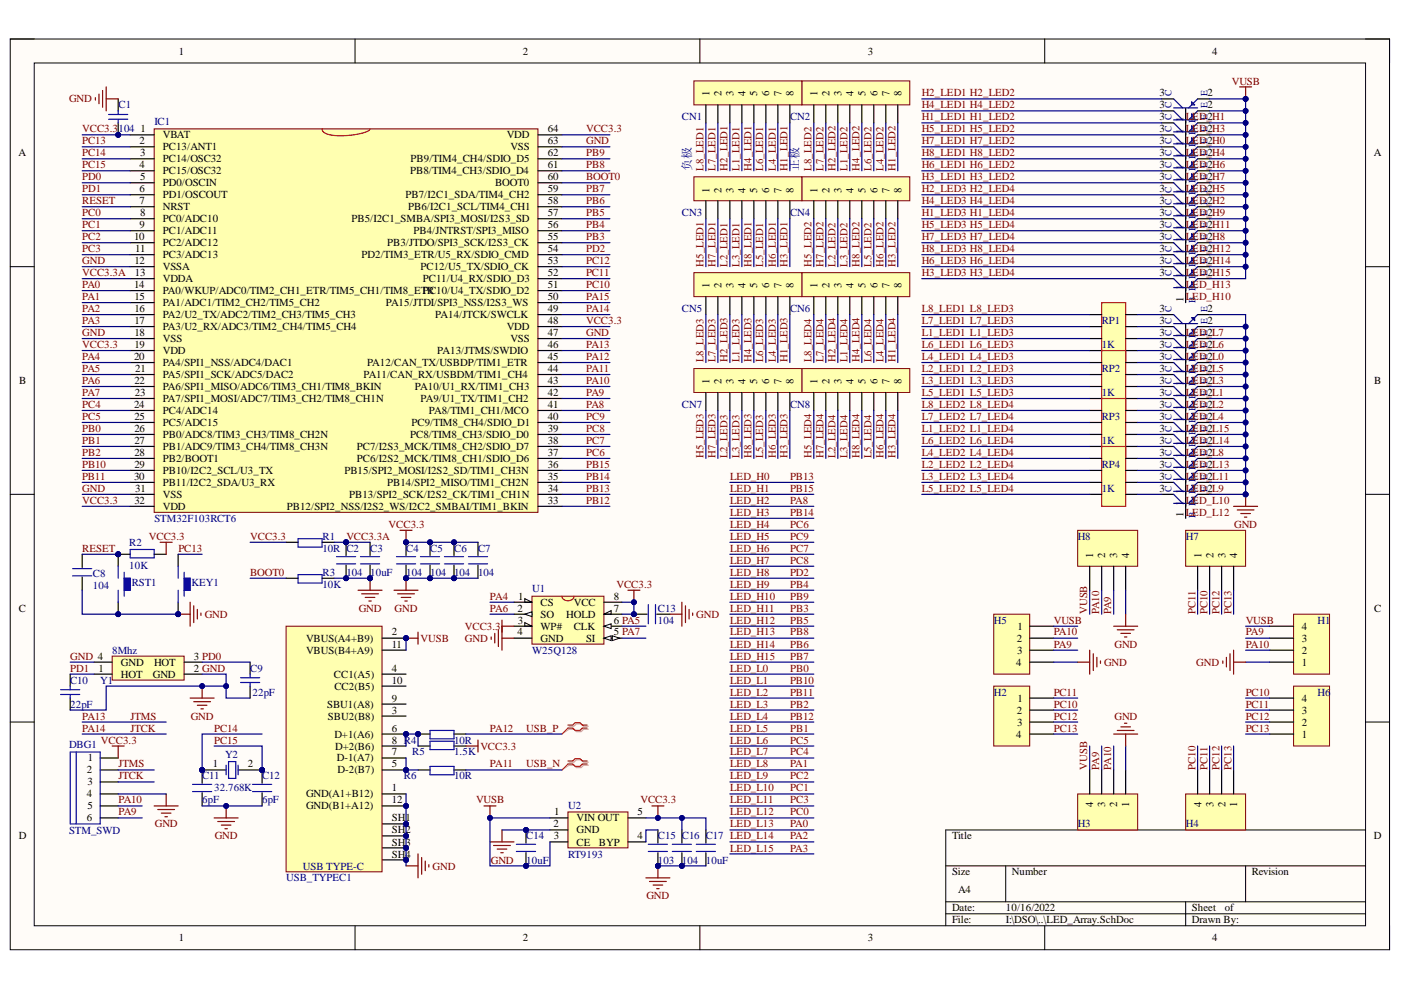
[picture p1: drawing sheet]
<svg xmlns="http://www.w3.org/2000/svg" width="297mm" height="210mm" viewBox="0 0 297 210" stroke-linecap="round" stroke-linejoin="round" font-family="sans-serif">
<defs><g id="words">
<g font-size="2.5" fill="#000080">
<text x="146.5" y="36.2" transform="rotate(-90 146.5 36.2)">负极</text>
<text x="169.4" y="36.2" transform="rotate(-90 169.4 36.2)">正极</text>
</g>
<g font-size="2.3">
<text x="37.9" y="11.6">1</text>
<text x="110.8" y="11.6">2</text>
<text x="184" y="11.6">3</text>
<text x="257" y="11.6">4</text>
<text x="150.4" y="20.5" transform="rotate(-90 150.4 20.5)">1</text>
<text x="153" y="20.5" transform="rotate(-90 153 20.5)">2</text>
<text x="155.5" y="20.5" transform="rotate(-90 155.5 20.5)">3</text>
<text x="158" y="20.5" transform="rotate(-90 158 20.5)">4</text>
<text x="160.6" y="20.5" transform="rotate(-90 160.6 20.5)">5</text>
<text x="163.1" y="20.5" transform="rotate(-90 163.1 20.5)">6</text>
<text x="165.7" y="20.5" transform="rotate(-90 165.7 20.5)">7</text>
<text x="168.3" y="20.5" transform="rotate(-90 168.3 20.5)">8</text>
<text x="173.3" y="20.5" transform="rotate(-90 173.3 20.5)">1</text>
<text x="175.9" y="20.5" transform="rotate(-90 175.9 20.5)">2</text>
<text x="178.4" y="20.5" transform="rotate(-90 178.4 20.5)">3</text>
<text x="181" y="20.5" transform="rotate(-90 181 20.5)">4</text>
<text x="183.5" y="20.5" transform="rotate(-90 183.5 20.5)">5</text>
<text x="186" y="20.5" transform="rotate(-90 186 20.5)">6</text>
<text x="188.6" y="20.5" transform="rotate(-90 188.6 20.5)">7</text>
<text x="191.1" y="20.5" transform="rotate(-90 191.1 20.5)">8</text>
<text x="245.8" y="20.5">3</text>
<text x="245.8" y="23">3</text>
<text x="256" y="20.5">2</text>
<text x="256" y="23">2</text>
<text x="29.8" y="28.1">1</text>
<text x="34.5" y="29.3">VBAT</text>
<text x="107.4" y="29.3">VDD</text>
<text x="116.2" y="28.1">64</text>
<text x="245.8" y="25.5">3</text>
<text x="245.8" y="28.1">3</text>
<text x="250.9" y="28.4" transform="rotate(-90 250.9 28.4)">1</text>
<text x="250.9" y="25.9" transform="rotate(-90 250.9 25.9)">1</text>
<text x="3.9" y="33.1">A</text>
<text x="29.6" y="30.6">2</text>
<text x="29.6" y="35.7">4</text>
<text x="29.7" y="33.1">3</text>
<text x="34.5" y="31.9">PC13/ANT1</text>
<text x="34.5" y="34.4">PC14/OSC32</text>
<text x="87.1" y="34.4">PB9/TIM4_CH4/SDIO_D5</text>
<text x="108.2" y="31.9">VSS</text>
<text x="116.2" y="35.7">61</text>
<text x="116.2" y="33.1">62</text>
<text x="116.2" y="30.6">63</text>
<text x="245.8" y="30.6">3</text>
<text x="245.8" y="33.1">3</text>
<text x="245.8" y="35.7">3</text>
<text x="250.9" y="33.6" transform="rotate(-90 250.9 33.6)">1</text>
<text x="250.9" y="31" transform="rotate(-90 250.9 31)">1</text>
<text x="291.3" y="33.1">A</text>
<text x="29.6" y="40.7">6</text>
<text x="29.7" y="38.2">5</text>
<text x="34.5" y="36.9">PC15/OSC32</text>
<text x="34.5" y="39.5">PD0/OSCIN</text>
<text x="87" y="36.9">PB8/TIM4_CH3/SDIO_D4</text>
<text x="105" y="39.5">BOOT0</text>
<text x="116.2" y="40.7">59</text>
<text x="116.2" y="38.2">60</text>
<text x="150.4" y="40.8" transform="rotate(-90 150.4 40.8)">1</text>
<text x="153" y="40.8" transform="rotate(-90 153 40.8)">2</text>
<text x="155.5" y="40.8" transform="rotate(-90 155.5 40.8)">3</text>
<text x="158" y="40.8" transform="rotate(-90 158 40.8)">4</text>
<text x="160.6" y="40.8" transform="rotate(-90 160.6 40.8)">5</text>
<text x="163.1" y="40.8" transform="rotate(-90 163.1 40.8)">6</text>
<text x="165.7" y="40.8" transform="rotate(-90 165.7 40.8)">7</text>
<text x="168.3" y="40.8" transform="rotate(-90 168.3 40.8)">8</text>
<text x="173.3" y="40.8" transform="rotate(-90 173.3 40.8)">1</text>
<text x="175.9" y="40.8" transform="rotate(-90 175.9 40.8)">2</text>
<text x="178.4" y="40.8" transform="rotate(-90 178.4 40.8)">3</text>
<text x="181" y="40.8" transform="rotate(-90 181 40.8)">4</text>
<text x="183.5" y="40.8" transform="rotate(-90 183.5 40.8)">5</text>
<text x="186" y="40.8" transform="rotate(-90 186 40.8)">6</text>
<text x="188.6" y="40.8" transform="rotate(-90 188.6 40.8)">7</text>
<text x="191.1" y="40.8" transform="rotate(-90 191.1 40.8)">8</text>
<text x="245.8" y="38.2">3</text>
<text x="245.8" y="40.7">3</text>
<text x="250.9" y="41.2" transform="rotate(-90 250.9 41.2)">1</text>
<text x="250.9" y="38.6" transform="rotate(-90 250.9 38.6)">1</text>
<text x="250.9" y="36.1" transform="rotate(-90 250.9 36.1)">1</text>
<text x="29.6" y="43.3">7</text>
<text x="29.7" y="45.8">8</text>
<text x="34.5" y="42">PD1/OSCOUT</text>
<text x="34.5" y="44.5">NRST</text>
<text x="34.5" y="47.1">PC0/ADC10</text>
<text x="74.5" y="47.1">PB5/I2C1_SMBA/SPI3_MOSI/I2S3_SD</text>
<text x="86" y="42">PB7/I2C1_SDA/TIM4_CH2</text>
<text x="86.5" y="44.5">PB6/I2C1_SCL/TIM4_CH1</text>
<text x="116.2" y="45.8">57</text>
<text x="116.2" y="43.3">58</text>
<text x="245.8" y="43.3">3</text>
<text x="245.8" y="45.8">3</text>
<text x="250.9" y="46.2" transform="rotate(-90 250.9 46.2)">1</text>
<text x="250.9" y="43.7" transform="rotate(-90 250.9 43.7)">1</text>
<text x="28.4" y="51">10</text>
<text x="28.7" y="53.5">11</text>
<text x="29.6" y="48.3">9</text>
<text x="34.5" y="49.7">PC1/ADC11</text>
<text x="34.5" y="52.2">PC2/ADC12</text>
<text x="82.1" y="52.2">PB3/JTDO/SPI3_SCK/I2S3_CK</text>
<text x="87.6" y="49.7">PB4/JNTRST/SPI3_MISO</text>
<text x="116.2" y="53.5">54</text>
<text x="116.2" y="51">55</text>
<text x="116.2" y="48.3">56</text>
<text x="245.8" y="48.3">3</text>
<text x="245.8" y="51">3</text>
<text x="245.8" y="53.5">3</text>
<text x="250.9" y="53.8" transform="rotate(-90 250.9 53.8)">1</text>
<text x="250.9" y="51.3" transform="rotate(-90 250.9 51.3)">1</text>
<text x="250.9" y="48.8" transform="rotate(-90 250.9 48.8)">1</text>
<text x="28.5" y="56">12</text>
<text x="28.6" y="58.6">13</text>
<text x="34.5" y="54.8">PC3/ADC13</text>
<text x="34.5" y="57.3">VSSA</text>
<text x="34.5" y="59.8">VDDA</text>
<text x="76.6" y="54.8">PD2/TIM3_ETR/U5_RX/SDIO_CMD</text>
<text x="89.2" y="57.3">PC12/U5_TX/SDIO_CK</text>
<text x="89.7" y="59.8">PC11/U4_RX/SDIO_D3</text>
<text x="116.2" y="58.6">52</text>
<text x="116.2" y="56">53</text>
<text x="245.8" y="56">3</text>
<text x="245.8" y="58.6">3</text>
<text x="250.9" y="58.9" transform="rotate(-90 250.9 58.9)">1</text>
<text x="250.9" y="56.4" transform="rotate(-90 250.9 56.4)">1</text>
<text x="28.4" y="61.1">14</text>
<text x="28.5" y="63.6">15</text>
<text x="34.5" y="62.4">PA0/WKUP/ADC0/TIM2_CH1_ETR/TIM5_CH1/TIM8_ETPC10/U4_TX/SDIO_D2</text>
<text x="34.5" y="64.9">PA1/ADC1/TIM2_CH2/TIM5_CH2</text>
<text x="81.8" y="64.9">PA15/JTDI/SPI3_NSS/I2S3_WS</text>
<text x="90.6" y="62.4">R</text>
<text x="116.2" y="63.6">50</text>
<text x="116.2" y="61.1">51</text>
<text x="150.4" y="61.1" transform="rotate(-90 150.4 61.1)">1</text>
<text x="153" y="61.1" transform="rotate(-90 153 61.1)">2</text>
<text x="155.5" y="61.1" transform="rotate(-90 155.5 61.1)">3</text>
<text x="158" y="61.1" transform="rotate(-90 158 61.1)">4</text>
<text x="160.6" y="61.1" transform="rotate(-90 160.6 61.1)">5</text>
<text x="163.1" y="61.1" transform="rotate(-90 163.1 61.1)">6</text>
<text x="165.7" y="61.1" transform="rotate(-90 165.7 61.1)">7</text>
<text x="168.3" y="61.1" transform="rotate(-90 168.3 61.1)">8</text>
<text x="173.3" y="61.1" transform="rotate(-90 173.3 61.1)">1</text>
<text x="175.9" y="61.1" transform="rotate(-90 175.9 61.1)">2</text>
<text x="178.4" y="61.1" transform="rotate(-90 178.4 61.1)">3</text>
<text x="181" y="61.1" transform="rotate(-90 181 61.1)">4</text>
<text x="183.5" y="61.1" transform="rotate(-90 183.5 61.1)">5</text>
<text x="186" y="61.1" transform="rotate(-90 186 61.1)">6</text>
<text x="188.6" y="61.1" transform="rotate(-90 188.6 61.1)">7</text>
<text x="191.1" y="61.1" transform="rotate(-90 191.1 61.1)">8</text>
<text x="250.9" y="64" transform="rotate(-90 250.9 64)">1</text>
<text x="250.9" y="61.4" transform="rotate(-90 250.9 61.4)">1</text>
<text x="28.5" y="66.2">16</text>
<text x="28.5" y="68.7">17</text>
<text x="28.5" y="71.3">18</text>
<text x="34.5" y="67.5">PA2/U2_TX/ADC2/TIM2_CH3/TIM5_CH3</text>
<text x="34.5" y="70">PA3/U2_RX/ADC3/TIM2_CH4/TIM5_CH4</text>
<text x="92.3" y="67.5">PA14/JTCK/SWCLK</text>
<text x="107.4" y="70">VDD</text>
<text x="116.2" y="71.3">47</text>
<text x="116.2" y="68.7">48</text>
<text x="116.2" y="66.2">49</text>
<text x="245.8" y="66.2">3</text>
<text x="245.8" y="68.7">3</text>
<text x="245.8" y="71.3">3</text>
<text x="250.9" y="71.6" transform="rotate(-90 250.9 71.6)">1</text>
<text x="256" y="66.2">2</text>
<text x="256" y="68.7">2</text>
<text x="28.4" y="76.3">20</text>
<text x="28.5" y="73.8">19</text>
<text x="34.5" y="72.5">VSS</text>
<text x="34.5" y="75.1">VDD</text>
<text x="34.5" y="77.6">PA4/SPI1_NSS/ADC4/DAC1</text>
<text x="77.8" y="77.6">PA12/CAN_TX/USBDP/TIM1_ETR</text>
<text x="92.7" y="75.1">PA13/JTMS/SWDIO</text>
<text x="108.2" y="72.5">VSS</text>
<text x="116.2" y="76.3">45</text>
<text x="116.2" y="73.8">46</text>
<text x="245.8" y="73.8">3</text>
<text x="245.8" y="76.3">3</text>
<text x="250.9" y="76.7" transform="rotate(-90 250.9 76.7)">1</text>
<text x="250.9" y="74.2" transform="rotate(-90 250.9 74.2)">1</text>
<text x="4.1" y="81.4">B</text>
<text x="28.5" y="81.4">22</text>
<text x="28.6" y="83.9">23</text>
<text x="28.7" y="78.9">21</text>
<text x="34.5" y="80.1">PA5/SPI1_SCK/ADC5/DAC2</text>
<text x="34.5" y="82.7">PA6/SPI1_MISO/ADC6/TIM3_CH1/TIM8_BKIN</text>
<text x="77.1" y="80.1">PA11/CAN_RX/USBDM/TIM1_CH4</text>
<text x="88" y="82.7">PA10/U1_RX/TIM1_CH3</text>
<text x="116.2" y="83.9">42</text>
<text x="116.2" y="81.4">43</text>
<text x="116.2" y="78.9">44</text>
<text x="150.4" y="81.4" transform="rotate(-90 150.4 81.4)">1</text>
<text x="153" y="81.4" transform="rotate(-90 153 81.4)">2</text>
<text x="155.5" y="81.4" transform="rotate(-90 155.5 81.4)">3</text>
<text x="158" y="81.4" transform="rotate(-90 158 81.4)">4</text>
<text x="160.6" y="81.4" transform="rotate(-90 160.6 81.4)">5</text>
<text x="163.1" y="81.4" transform="rotate(-90 163.1 81.4)">6</text>
<text x="165.7" y="81.4" transform="rotate(-90 165.7 81.4)">7</text>
<text x="168.3" y="81.4" transform="rotate(-90 168.3 81.4)">8</text>
<text x="173.3" y="81.4" transform="rotate(-90 173.3 81.4)">1</text>
<text x="175.9" y="81.4" transform="rotate(-90 175.9 81.4)">2</text>
<text x="178.4" y="81.4" transform="rotate(-90 178.4 81.4)">3</text>
<text x="181" y="81.4" transform="rotate(-90 181 81.4)">4</text>
<text x="183.5" y="81.4" transform="rotate(-90 183.5 81.4)">5</text>
<text x="186" y="81.4" transform="rotate(-90 186 81.4)">6</text>
<text x="188.6" y="81.4" transform="rotate(-90 188.6 81.4)">7</text>
<text x="191.1" y="81.4" transform="rotate(-90 191.1 81.4)">8</text>
<text x="245.8" y="78.9">3</text>
<text x="245.8" y="81.4">3</text>
<text x="245.8" y="83.9">3</text>
<text x="250.9" y="81.8" transform="rotate(-90 250.9 81.8)">1</text>
<text x="250.9" y="79.3" transform="rotate(-90 250.9 79.3)">1</text>
<text x="291.4" y="81.4">B</text>
<text x="28.4" y="86.5">24</text>
<text x="28.5" y="89">25</text>
<text x="34.5" y="85.2">PA7/SPI1_MOSI/ADC7/TIM3_CH2/TIM8_CH1N</text>
<text x="34.5" y="87.7">PC4/ADC14</text>
<text x="89.2" y="85.2">PA9/U1_TX/TIM1_CH2</text>
<text x="90.9" y="87.7">PA8/TIM1_CH1/MCO</text>
<text x="116.2" y="89">40</text>
<text x="116.2" y="86.5">41</text>
<text x="245.8" y="86.5">3</text>
<text x="245.8" y="89">3</text>
<text x="250.9" y="89.4" transform="rotate(-90 250.9 89.4)">1</text>
<text x="250.9" y="86.9" transform="rotate(-90 250.9 86.9)">1</text>
<text x="250.9" y="84.4" transform="rotate(-90 250.9 84.4)">1</text>
<text x="28.5" y="91.5">26</text>
<text x="28.5" y="94.2">27</text>
<text x="34.5" y="90.3">PC5/ADC15</text>
<text x="34.5" y="92.9">PB0/ADC8/TIM3_CH3/TIM8_CH2N</text>
<text x="34.5" y="95.4">PB1/ADC9/TIM3_CH4/TIM8_CH3N</text>
<text x="75.6" y="95.4">PC7/I2S3_MCK/TIM8_CH2/SDIO_D7</text>
<text x="87" y="92.9">PC8/TIM8_CH3/SDIO_D0</text>
<text x="87.2" y="90.3">PC9/TIM8_CH4/SDIO_D1</text>
<text x="116.2" y="94.2">38</text>
<text x="116.2" y="91.5">39</text>
<text x="245.8" y="91.5">3</text>
<text x="245.8" y="94.2">3</text>
<text x="250.9" y="94.5" transform="rotate(-90 250.9 94.5)">1</text>
<text x="250.9" y="92" transform="rotate(-90 250.9 92)">1</text>
<text x="28.4" y="101.8">30</text>
<text x="28.5" y="96.7">28</text>
<text x="28.5" y="99.2">29</text>
<text x="34.5" y="98">PB2/BOOT1</text>
<text x="34.5" y="100.5">PB10/I2C2_SCL/U3_TX</text>
<text x="73" y="100.5">PB15/SPI2_MOSI/I2S2_SD/TIM1_CH3N</text>
<text x="75.6" y="98">PC6/I2S2_MCK/TIM8_CH1/SDIO_D6</text>
<text x="116.2" y="101.8">35</text>
<text x="116.2" y="99.2">36</text>
<text x="116.2" y="96.7">37</text>
<text x="245.8" y="96.7">3</text>
<text x="245.8" y="99.2">3</text>
<text x="245.8" y="101.8">3</text>
<text x="250.9" y="99.6" transform="rotate(-90 250.9 99.6)">1</text>
<text x="250.9" y="97" transform="rotate(-90 250.9 97)">1</text>
<text x="28.5" y="106.8">32</text>
<text x="28.7" y="104.3">31</text>
<text x="34.5" y="103">PB11/I2C2_SDA/U3_RX</text>
<text x="34.5" y="105.6">VSS</text>
<text x="74" y="105.6">PB13/SPI2_SCK/I2S2_CK/TIM1_CH1N</text>
<text x="82.1" y="103">PB14/SPI2_MISO/TIM1_CH2N</text>
<text x="116.2" y="106.8">33</text>
<text x="116.2" y="104.3">34</text>
<text x="245.8" y="104.3">3</text>
<text x="250.9" y="107.2" transform="rotate(-90 250.9 107.2)">1</text>
<text x="250.9" y="104.6" transform="rotate(-90 250.9 104.6)">1</text>
<text x="250.9" y="102.1" transform="rotate(-90 250.9 102.1)">1</text>
<text x="34.5" y="108.1">VDD</text>
<text x="60.8" y="108.1">PB12/SPI2_NSS/I2S2_WS/I2C2_SMBAI/TIM1_BKIN</text>
<text x="250.9" y="109.7" transform="rotate(-90 250.9 109.7)">1</text>
<text x="231.8" y="118.3" transform="rotate(-90 231.8 118.3)">1</text>
<text x="234.3" y="118.3" transform="rotate(-90 234.3 118.3)">2</text>
<text x="236.9" y="118.3" transform="rotate(-90 236.9 118.3)">3</text>
<text x="239.4" y="118.3" transform="rotate(-90 239.4 118.3)">4</text>
<text x="254.7" y="118.3" transform="rotate(-90 254.7 118.3)">1</text>
<text x="257.3" y="118.3" transform="rotate(-90 257.3 118.3)">2</text>
<text x="259.8" y="118.3" transform="rotate(-90 259.8 118.3)">3</text>
<text x="262.3" y="118.3" transform="rotate(-90 262.3 118.3)">4</text>
<text x="4" y="129.7">C</text>
<text x="109.7" y="129.7">2</text>
<text x="109.9" y="127.1">1</text>
<text x="114.6" y="128.4">CS</text>
<text x="114.6" y="130.9">SO</text>
<text x="120" y="130.9">HOLD</text>
<text x="121.7" y="128.4">VCC</text>
<text x="130.1" y="129.7">7</text>
<text x="130.1" y="127.1">8</text>
<text x="291.4" y="129.7">C</text>
<text x="64.9" y="136.1">VBUS(A4+B9)</text>
<text x="83.1" y="134.7">2</text>
<text x="83.1" y="137.4">11</text>
<text x="109.7" y="134.7">4</text>
<text x="109.8" y="132.2">3</text>
<text x="114.6" y="133.5">WP#</text>
<text x="114.6" y="136.1">GND</text>
<text x="121.7" y="133.5">CLK</text>
<text x="124.3" y="136.1">SI</text>
<text x="130.1" y="134.7">5 PA7</text>
<text x="130.1" y="132.2">6 PA5</text>
<text x="215.6" y="136.1">2</text>
<text x="215.7" y="133.5">1</text>
<text x="276" y="136.1">3</text>
<text x="276" y="133.5">4</text>
<text x="20.9" y="142.4">1</text>
<text x="25.6" y="143.7">HOT</text>
<text x="25.6" y="141.2">GND</text>
<text x="32.4" y="143.7">GND</text>
<text x="32.7" y="141.2">HOT</text>
<text x="41.1" y="142.4">2 GND</text>
<text x="41.1" y="139.9">3 PD0</text>
<text x="64.9" y="138.6">VBUS(B4+A9)</text>
<text x="70.8" y="143.7">CC1(A5)</text>
<text x="83.1" y="142.4">4</text>
<text x="215.5" y="141.2">4</text>
<text x="215.6" y="138.6">3</text>
<text x="276" y="141.2">1</text>
<text x="276" y="138.6">2</text>
<text x="70.9" y="146.2">CC2(B5)</text>
<text x="83.1" y="148.8">9</text>
<text x="83.1" y="145">10</text>
<text x="215.7" y="148.8">1</text>
<text x="276" y="148.8">4</text>
<text x="69.4" y="150">SBU1(A8)</text>
<text x="69.5" y="152.6">SBU2(B8)</text>
<text x="83.1" y="151.3">3</text>
<text x="83.1" y="155.1">6</text>
<text x="215.6" y="151.3">2</text>
<text x="215.6" y="153.8">3</text>
<text x="276" y="153.8">2</text>
<text x="276" y="151.3">3</text>
<text x="18.6" y="161.4">1</text>
<text x="70.9" y="156.4">D+1(A6)</text>
<text x="71.1" y="158.9">D+2(B6)</text>
<text x="71.4" y="161.4">D-1(A7)</text>
<text x="83.1" y="160.2">7</text>
<text x="83.1" y="157.6">8 R4</text>
<text x="215.5" y="156.4">4</text>
<text x="276" y="156.4">1</text>
<text x="18.4" y="164">2</text>
<text x="18.5" y="166.5">3</text>
<text x="45.1" y="162.7">1</text>
<text x="52.5" y="162.7">2</text>
<text x="71.6" y="164">D-2(B7)</text>
<text x="83.1" y="167.8">1</text>
<text x="83.1" y="162.7">5</text>
<text x="18.4" y="169.1">4</text>
<text x="18.5" y="171.6">5</text>
<text x="64.9" y="169.1">GND(A1+B12)</text>
<text x="64.9" y="171.6">GND(B1+A12)</text>
<text x="83.1" y="170.3">12</text>
<text x="117.5" y="172.9">1</text>
<text x="135.2" y="172.9">5</text>
<text x="231.8" y="171.2" transform="rotate(-90 231.8 171.2)">4</text>
<text x="234.3" y="171.1" transform="rotate(-90 234.3 171.1)">3</text>
<text x="236.9" y="171.2" transform="rotate(-90 236.9 171.2)">2</text>
<text x="239.4" y="171" transform="rotate(-90 239.4 171)">1</text>
<text x="254.7" y="171.2" transform="rotate(-90 254.7 171.2)">4</text>
<text x="257.3" y="171.1" transform="rotate(-90 257.3 171.1)">3</text>
<text x="259.8" y="171.2" transform="rotate(-90 259.8 171.2)">2</text>
<text x="262.3" y="171" transform="rotate(-90 262.3 171)">1</text>
<text x="4" y="177.9">D</text>
<text x="18.4" y="174.1">6</text>
<text x="83.1" y="176.7">SH2</text>
<text x="83.1" y="179.3">SH3</text>
<text x="83.1" y="174.1">SH1</text>
<text x="117.3" y="175.4">2</text>
<text x="117.4" y="177.9">3</text>
<text x="122.2" y="174.1">VIN OUT</text>
<text x="122.2" y="176.7">GND</text>
<text x="122.2" y="179.3">CE</text>
<text x="127" y="179.3">BYP</text>
<text x="135.2" y="177.9">4</text>
<text x="201.9" y="177.9">Title</text>
<text x="291.3" y="177.9">D</text>
<text x="72.3" y="183.1">Shield4</text>
<text x="83.1" y="181.8">SH4</text>
<text x="201.9" y="185.6">Size</text>
<text x="214.5" y="185.6">Number</text>
<text x="265.4" y="185.6">Revision</text>
<text x="203.1" y="189.4">A4</text>
<text x="201.9" y="193.2">Date:</text>
<text x="201.9" y="195.8">File:</text>
<text x="213.3" y="193.2">10/16/2022</text>
<text x="213.3" y="195.8">I:\DSO\..\LED_Array.SchDoc</text>
<text x="252.7" y="193.2">Sheet</text>
<text x="252.7" y="195.8">Drawn By:</text>
<text x="259.7" y="193.2">of</text>
<text x="37.9" y="199.6">1</text>
<text x="110.8" y="199.6">2</text>
<text x="184" y="199.6">3</text>
<text x="257" y="199.6">4</text>
</g>
<g font-size="2.3" fill="#800000">
<text x="261.2" y="17.9">VUSB</text>
<text x="14.6" y="21.7">GND</text>
<text x="195.4" y="20.5">H2_LED1 H2_LED2</text>
<text x="195.4" y="23">H4_LED1 H4_LED2</text>
<text x="17.4" y="28.1">VCC3.3</text>
<text x="124.3" y="28.1">VCC3.3</text>
<text x="195.4" y="25.5">H1_LED1 H1_LED2</text>
<text x="195.4" y="28.1">H5_LED1 H5_LED2</text>
<text x="251.4" y="25.5">LED_2H1</text>
<text x="251.4" y="28.1">LED_2H3</text>
<text x="17.4" y="30.6">PC13</text>
<text x="17.4" y="33.1">PC14</text>
<text x="17.4" y="35.7">PC15</text>
<text x="124.3" y="35.7">PB8</text>
<text x="124.3" y="33.1">PB9</text>
<text x="124.3" y="30.6">GND</text>
<text x="195.4" y="35.7">H6_LED1 H6_LED2</text>
<text x="195.4" y="30.6">H7_LED1 H7_LED2</text>
<text x="195.4" y="33.1">H8_LED1 H8_LED2</text>
<text x="251.4" y="30.6">LED_2H0</text>
<text x="251.4" y="33.1">LED_2H4</text>
<text x="251.4" y="35.7">LED_2H6</text>
<text x="17.4" y="38.2">PD0</text>
<text x="17.4" y="40.7">PD1</text>
<text x="124.3" y="40.7">PB7</text>
<text x="124.3" y="38.2">BOOT0</text>
<text x="149.1" y="36.2" transform="rotate(-90 149.1 36.2)">L8_LED1</text>
<text x="151.7" y="36.2" transform="rotate(-90 151.7 36.2)">L7_LED1</text>
<text x="154.2" y="36.2" transform="rotate(-90 154.2 36.2)">H2_LED1</text>
<text x="156.8" y="36.2" transform="rotate(-90 156.8 36.2)">L1_LED1</text>
<text x="159.3" y="36.2" transform="rotate(-90 159.3 36.2)">H4_LED1</text>
<text x="161.8" y="36.2" transform="rotate(-90 161.8 36.2)">L6_LED1</text>
<text x="164.5" y="36.2" transform="rotate(-90 164.5 36.2)">L4_LED1</text>
<text x="167" y="36.2" transform="rotate(-90 167 36.2)">H1_LED1</text>
<text x="172.1" y="36.2" transform="rotate(-90 172.1 36.2)">L8_LED2</text>
<text x="174.6" y="36.2" transform="rotate(-90 174.6 36.2)">L7_LED2</text>
<text x="177.1" y="36.2" transform="rotate(-90 177.1 36.2)">H2_LED2</text>
<text x="179.7" y="36.2" transform="rotate(-90 179.7 36.2)">L1_LED2</text>
<text x="182.2" y="36.2" transform="rotate(-90 182.2 36.2)">H4_LED2</text>
<text x="184.8" y="36.2" transform="rotate(-90 184.8 36.2)">L6_LED2</text>
<text x="187.3" y="36.2" transform="rotate(-90 187.3 36.2)">L4_LED2</text>
<text x="189.8" y="36.2" transform="rotate(-90 189.8 36.2)">H1_LED2</text>
<text x="195.4" y="38.2">H3_LED1 H3_LED2</text>
<text x="195.4" y="40.7">H2_LED3 H2_LED4</text>
<text x="251.4" y="40.7">LED_2H5</text>
<text x="251.4" y="38.2">LED_2H7</text>
<text x="17.4" y="45.8">PC0</text>
<text x="17.4" y="43.3">RESET</text>
<text x="124.3" y="45.8">PB5</text>
<text x="124.3" y="43.3">PB6</text>
<text x="195.4" y="45.8">H1_LED3 H1_LED4</text>
<text x="195.4" y="43.3">H4_LED3 H4_LED4</text>
<text x="251.4" y="43.3">LED_2H2</text>
<text x="251.4" y="45.8">LED_2H9</text>
<text x="17.4" y="48.3">PC1</text>
<text x="17.4" y="51">PC2</text>
<text x="17.4" y="53.5">PC3</text>
<text x="124.3" y="51">PB3</text>
<text x="124.3" y="48.3">PB4</text>
<text x="124.3" y="53.5">PD2</text>
<text x="195.4" y="48.3">H5_LED3 H5_LED4</text>
<text x="195.4" y="51">H7_LED3 H7_LED4</text>
<text x="195.4" y="53.5">H8_LED3 H8_LED4</text>
<text x="251.4" y="51">LED_2H8</text>
<text x="251.4" y="48.3">LED_2H11</text>
<text x="251.4" y="53.5">LED_2H12</text>
<text x="17.4" y="56">GND</text>
<text x="17.4" y="58.6">VCC3.3A</text>
<text x="124.3" y="58.6">PC11</text>
<text x="124.3" y="56">PC12</text>
<text x="149.1" y="56.5" transform="rotate(-90 149.1 56.5)">H5_LED1</text>
<text x="151.7" y="56.5" transform="rotate(-90 151.7 56.5)">H7_LED1</text>
<text x="154.2" y="56.5" transform="rotate(-90 154.2 56.5)">L2_LED1</text>
<text x="156.8" y="56.5" transform="rotate(-90 156.8 56.5)">L3_LED1</text>
<text x="159.3" y="56.5" transform="rotate(-90 159.3 56.5)">H8_LED1</text>
<text x="161.8" y="56.5" transform="rotate(-90 161.8 56.5)">L5_LED1</text>
<text x="164.5" y="56.5" transform="rotate(-90 164.5 56.5)">H6_LED1</text>
<text x="167" y="56.5" transform="rotate(-90 167 56.5)">H3_LED1</text>
<text x="172.1" y="56.5" transform="rotate(-90 172.1 56.5)">H5_LED2</text>
<text x="174.6" y="56.5" transform="rotate(-90 174.6 56.5)">H7_LED2</text>
<text x="177.1" y="56.5" transform="rotate(-90 177.1 56.5)">L2_LED2</text>
<text x="179.7" y="56.5" transform="rotate(-90 179.7 56.5)">L3_LED2</text>
<text x="182.2" y="56.5" transform="rotate(-90 182.2 56.5)">H8_LED2</text>
<text x="184.8" y="56.5" transform="rotate(-90 184.8 56.5)">L5_LED2</text>
<text x="187.3" y="56.5" transform="rotate(-90 187.3 56.5)">H6_LED2</text>
<text x="189.8" y="56.5" transform="rotate(-90 189.8 56.5)">H3_LED2</text>
<text x="195.4" y="58.6">H3_LED3 H3_LED4</text>
<text x="195.4" y="56">H6_LED3 H6_LED4</text>
<text x="251.4" y="56">LED_2H14</text>
<text x="251.4" y="58.6">LED_2H15</text>
<text x="17.4" y="61.1">PA0</text>
<text x="17.4" y="63.6">PA1</text>
<text x="124.3" y="63.6">PA15</text>
<text x="124.3" y="61.1">PC10</text>
<text x="251.4" y="63.6">LED_H10</text>
<text x="251.4" y="61.1">LED_H13</text>
<text x="17.4" y="66.2">PA2</text>
<text x="17.4" y="68.7">PA3</text>
<text x="17.4" y="71.3">GND</text>
<text x="124.3" y="66.2">PA14</text>
<text x="124.3" y="71.3">GND</text>
<text x="124.3" y="68.7">VCC3.3</text>
<text x="195.4" y="66.2">L8_LED1 L8_LED3</text>
<text x="195.4" y="68.7">L7_LED1 L7_LED3</text>
<text x="195.4" y="71.3">L1_LED1 L1_LED3</text>
<text x="251.4" y="71.3">LED_2L7</text>
<text x="17.4" y="76.3">PA4</text>
<text x="17.4" y="73.8">VCC3.3</text>
<text x="124.3" y="76.3">PA12</text>
<text x="124.3" y="73.8">PA13</text>
<text x="149.1" y="76.8" transform="rotate(-90 149.1 76.8)">L8_LED3</text>
<text x="151.7" y="76.8" transform="rotate(-90 151.7 76.8)">L7_LED3</text>
<text x="154.2" y="76.8" transform="rotate(-90 154.2 76.8)">H2_LED3</text>
<text x="156.8" y="76.8" transform="rotate(-90 156.8 76.8)">L1_LED3</text>
<text x="159.3" y="76.8" transform="rotate(-90 159.3 76.8)">H4_LED3</text>
<text x="161.8" y="76.8" transform="rotate(-90 161.8 76.8)">L6_LED3</text>
<text x="164.5" y="76.8" transform="rotate(-90 164.5 76.8)">L4_LED3</text>
<text x="167" y="76.8" transform="rotate(-90 167 76.8)">H1_LED3</text>
<text x="172.1" y="76.8" transform="rotate(-90 172.1 76.8)">L8_LED4</text>
<text x="174.6" y="76.8" transform="rotate(-90 174.6 76.8)">L7_LED4</text>
<text x="177.1" y="76.8" transform="rotate(-90 177.1 76.8)">H2_LED4</text>
<text x="179.7" y="76.8" transform="rotate(-90 179.7 76.8)">L1_LED4</text>
<text x="182.2" y="76.8" transform="rotate(-90 182.2 76.8)">H4_LED4</text>
<text x="184.8" y="76.8" transform="rotate(-90 184.8 76.8)">L6_LED4</text>
<text x="187.3" y="76.8" transform="rotate(-90 187.3 76.8)">L4_LED4</text>
<text x="189.8" y="76.8" transform="rotate(-90 189.8 76.8)">H1_LED4</text>
<text x="195.4" y="76.3">L4_LED1 L4_LED3</text>
<text x="195.4" y="73.8">L6_LED1 L6_LED3</text>
<text x="251.4" y="76.3">LED_2L0</text>
<text x="251.4" y="73.8">LED_2L6</text>
<text x="17.4" y="78.9">PA5</text>
<text x="17.4" y="81.4">PA6</text>
<text x="17.4" y="83.9">PA7</text>
<text x="124.3" y="83.9">PA9</text>
<text x="124.3" y="81.4">PA10</text>
<text x="124.3" y="78.9">PA11</text>
<text x="195.4" y="78.9">L2_LED1 L2_LED3</text>
<text x="195.4" y="81.4">L3_LED1 L3_LED3</text>
<text x="195.4" y="83.9">L5_LED1 L5_LED3</text>
<text x="251.4" y="83.9">LED_2L1</text>
<text x="251.4" y="81.4">LED_2L3</text>
<text x="251.4" y="78.9">LED_2L5</text>
<text x="17.4" y="86.5">PC4</text>
<text x="17.4" y="89">PC5</text>
<text x="124.3" y="86.5">PA8</text>
<text x="124.3" y="89">PC9</text>
<text x="195.4" y="86.5">L8_LED2 L8_LED4</text>
<text x="195.4" y="89">L7_LED2 L7_LED4</text>
<text x="251.4" y="86.5">LED_2L2</text>
<text x="251.4" y="89">LED_2L4</text>
<text x="17.4" y="91.5">PB0</text>
<text x="17.4" y="94.2">PB1</text>
<text x="124.3" y="94.2">PC7</text>
<text x="124.3" y="91.5">PC8</text>
<text x="195.4" y="91.5">L1_LED2 L1_LED4</text>
<text x="195.4" y="94.2">L6_LED2 L6_LED4</text>
<text x="251.4" y="94.2">LED_2L14</text>
<text x="251.4" y="91.5">LED_2L15</text>
<text x="17.4" y="96.7">PB2</text>
<text x="17.4" y="99.2">PB10</text>
<text x="17.4" y="101.8">PB11</text>
<text x="124.3" y="101.8">PB14</text>
<text x="124.3" y="99.2">PB15</text>
<text x="124.3" y="96.7">PC6</text>
<text x="149.1" y="97.2" transform="rotate(-90 149.1 97.2)">H5_LED3</text>
<text x="151.7" y="97.2" transform="rotate(-90 151.7 97.2)">H7_LED3</text>
<text x="154.2" y="97.2" transform="rotate(-90 154.2 97.2)">L2_LED3</text>
<text x="154.8" y="101.8">LED_H0</text>
<text x="156.8" y="97.2" transform="rotate(-90 156.8 97.2)">L3_LED3</text>
<text x="159.3" y="97.2" transform="rotate(-90 159.3 97.2)">H8_LED3</text>
<text x="161.8" y="97.2" transform="rotate(-90 161.8 97.2)">L5_LED3</text>
<text x="164.5" y="97.2" transform="rotate(-90 164.5 97.2)">H6_LED3</text>
<text x="167" y="97.2" transform="rotate(-90 167 97.2)">H3_LED3</text>
<text x="167.5" y="101.8">PB13</text>
<text x="172.1" y="97.2" transform="rotate(-90 172.1 97.2)">H5_LED4</text>
<text x="174.6" y="97.2" transform="rotate(-90 174.6 97.2)">H7_LED4</text>
<text x="177.1" y="97.2" transform="rotate(-90 177.1 97.2)">L2_LED4</text>
<text x="179.7" y="97.2" transform="rotate(-90 179.7 97.2)">L3_LED4</text>
<text x="182.2" y="97.2" transform="rotate(-90 182.2 97.2)">H8_LED4</text>
<text x="184.8" y="97.2" transform="rotate(-90 184.8 97.2)">L5_LED4</text>
<text x="187.3" y="97.2" transform="rotate(-90 187.3 97.2)">H6_LED4</text>
<text x="189.8" y="97.2" transform="rotate(-90 189.8 97.2)">H3_LED4</text>
<text x="195.4" y="96.7">L4_LED2 L4_LED4</text>
<text x="195.4" y="99.2">L2_LED2 L2_LED4</text>
<text x="195.4" y="101.8">L3_LED2 L3_LED4</text>
<text x="251.4" y="96.7">LED_2L8</text>
<text x="251.4" y="101.8">LED_2L11</text>
<text x="251.4" y="99.2">LED_2L13</text>
<text x="17.4" y="104.3">GND</text>
<text x="17.4" y="106.8">VCC3.3</text>
<text x="124.3" y="106.8">PB12</text>
<text x="124.3" y="104.3">PB13</text>
<text x="154.8" y="104.3">LED_H1</text>
<text x="154.8" y="106.8">LED_H2</text>
<text x="167.5" y="104.3">PB15</text>
<text x="167.5" y="106.8">PA8</text>
<text x="195.4" y="104.3">L5_LED2 L5_LED4</text>
<text x="251.4" y="104.3">LED_2L9</text>
<text x="251.4" y="106.8">LED_L10</text>
<text x="82.4" y="111.9">VCC3.3</text>
<text x="154.8" y="109.4">LED_H3</text>
<text x="154.8" y="111.9">LED_H4</text>
<text x="167.5" y="109.4">PB14</text>
<text x="167.5" y="111.9">PC6</text>
<text x="251.4" y="109.4">LED_L12</text>
<text x="261.7" y="111.9">GND</text>
<text x="17.4" y="117">RESET</text>
<text x="31.6" y="114.4">VCC3.3</text>
<text x="37.8" y="117">PC13</text>
<text x="53" y="114.4">VCC3.3</text>
<text x="73.4" y="114.4">VCC3.3A</text>
<text x="154.8" y="114.4">LED_H5</text>
<text x="154.8" y="117">LED_H6</text>
<text x="154.8" y="119.5">LED_H7</text>
<text x="167.5" y="117">PC7</text>
<text x="167.5" y="119.5">PC8</text>
<text x="167.5" y="114.4">PC9</text>
<text x="53" y="122.1">BOOT0</text>
<text x="130.7" y="124.6">VCC3.3</text>
<text x="154.8" y="122.1">LED_H8</text>
<text x="154.8" y="124.6">LED_H9</text>
<text x="167.5" y="124.6">PB4</text>
<text x="167.5" y="122.1">PD2</text>
<text x="43.4" y="130.9">GND</text>
<text x="76.1" y="129.7">GND</text>
<text x="83.7" y="129.7">GND</text>
<text x="103.9" y="127.1">PA4</text>
<text x="103.9" y="129.7">PA6</text>
<text x="147.6" y="130.9">GND</text>
<text x="154.8" y="127.1">LED_H10</text>
<text x="154.8" y="129.7">LED_H11</text>
<text x="167.5" y="127.1">PB9</text>
<text x="167.5" y="129.7">PB3</text>
<text x="230.5" y="130.3" transform="rotate(-90 230.5 130.3)">VUSB</text>
<text x="233.1" y="130.3" transform="rotate(-90 233.1 130.3)">PA10</text>
<text x="235.6" y="130.3" transform="rotate(-90 235.6 130.3)">PA9</text>
<text x="253.5" y="130.3" transform="rotate(-90 253.5 130.3)">PC11</text>
<text x="256" y="130.3" transform="rotate(-90 256 130.3)">PC10</text>
<text x="258.5" y="130.3" transform="rotate(-90 258.5 130.3)">PC12</text>
<text x="261.1" y="130.3" transform="rotate(-90 261.1 130.3)">PC13</text>
<text x="89.2" y="136.1">VUSB</text>
<text x="98.6" y="133.5">VCC3.3</text>
<text x="98.6" y="136.1">GND</text>
<text x="154.8" y="132.2">LED_H12</text>
<text x="154.8" y="134.7">LED_H13</text>
<text x="154.8" y="137.4">LED_H14</text>
<text x="167.5" y="134.7">PB8</text>
<text x="167.5" y="137.4">PB6</text>
<text x="167.5" y="132.2">PB5</text>
<text x="223.4" y="132.2">VUSB</text>
<text x="223.4" y="137.4">PA9</text>
<text x="223.4" y="134.7">PA10</text>
<text x="236.3" y="137.4">GND</text>
<text x="264.1" y="132.2">VUSB</text>
<text x="264.1" y="134.7">PA9</text>
<text x="264.1" y="137.4">PA10</text>
<text x="14.9" y="142.4">PD1</text>
<text x="14.9" y="139.9">GND 4</text>
<text x="154.8" y="142.4">LED_L0</text>
<text x="154.8" y="139.9">LED_H15</text>
<text x="167.5" y="142.4">PB0</text>
<text x="167.5" y="139.9">PB7</text>
<text x="234.1" y="141.2">GND</text>
<text x="253.6" y="141.2">GND</text>
<text x="154.8" y="145">LED_L1</text>
<text x="154.8" y="147.5">LED_L2</text>
<text x="167.5" y="145">PB10</text>
<text x="167.5" y="147.5">PB11</text>
<text x="223.4" y="147.5">PC11</text>
<text x="264.1" y="147.5">PC10</text>
<text x="17.4" y="152.6">PA13</text>
<text x="17.4" y="155.1">PA14</text>
<text x="27.7" y="152.6">JTMS</text>
<text x="27.7" y="155.1">JTCK</text>
<text x="40.4" y="152.6">GND</text>
<text x="45.4" y="155.1">PC14</text>
<text x="103.9" y="155.1">PA12</text>
<text x="111.6" y="155.1">USB_P</text>
<text x="154.8" y="150">LED_L3</text>
<text x="154.8" y="152.6">LED_L4</text>
<text x="154.8" y="155.1">LED_L5</text>
<text x="167.5" y="155.1">PB1</text>
<text x="167.5" y="150">PB2</text>
<text x="167.5" y="152.6">PB12</text>
<text x="223.4" y="150">PC10</text>
<text x="223.4" y="152.6">PC12</text>
<text x="223.4" y="155.1">PC13</text>
<text x="236.3" y="152.6">GND</text>
<text x="264.1" y="150">PC11</text>
<text x="264.1" y="152.6">PC12</text>
<text x="264.1" y="155.1">PC13</text>
<text x="21.4" y="157.6">VCC3.3</text>
<text x="45.4" y="157.6">PC15</text>
<text x="101.9" y="158.9">VCC3.3</text>
<text x="154.8" y="157.6">LED_L6</text>
<text x="154.8" y="160.2">LED_L7</text>
<text x="167.5" y="160.2">PC4</text>
<text x="167.5" y="157.6">PC5</text>
<text x="25.1" y="165.3">JTCK</text>
<text x="25.1" y="162.7">JTMS</text>
<text x="103.9" y="162.7">PA11</text>
<text x="111.6" y="162.7">USB_N</text>
<text x="154.8" y="162.7">LED_L8</text>
<text x="154.8" y="165.3">LED_L9</text>
<text x="154.8" y="167.8">LED_L10</text>
<text x="167.5" y="162.7">PA1</text>
<text x="167.5" y="167.8">PC1</text>
<text x="167.5" y="165.3">PC2</text>
<text x="230.5" y="163.2" transform="rotate(-90 230.5 163.2)">VUSB</text>
<text x="233.1" y="163.2" transform="rotate(-90 233.1 163.2)">PA9</text>
<text x="235.6" y="163.2" transform="rotate(-90 235.6 163.2)">PA10</text>
<text x="253.5" y="163.2" transform="rotate(-90 253.5 163.2)">PC10</text>
<text x="256" y="163.2" transform="rotate(-90 256 163.2)">PC11</text>
<text x="258.5" y="163.2" transform="rotate(-90 258.5 163.2)">PC12</text>
<text x="261.1" y="163.2" transform="rotate(-90 261.1 163.2)">PC13</text>
<text x="25.1" y="172.9">PA9</text>
<text x="25.1" y="170.3">PA10</text>
<text x="100.9" y="170.3">VUSB</text>
<text x="135.8" y="170.3">VCC3.3</text>
<text x="154.8" y="170.3">LED_L11</text>
<text x="154.8" y="172.9">LED_L12</text>
<text x="167.5" y="170.3">PC3</text>
<text x="167.5" y="172.9">PC0</text>
<text x="32.8" y="175.4">GND</text>
<text x="45.5" y="177.9">GND</text>
<text x="154.8" y="175.4">LED_L13</text>
<text x="167.5" y="177.9">PA2</text>
<text x="167.5" y="175.4">PA0</text>
<text x="91.7" y="184.4">GND</text>
<text x="104.1" y="183.1">GND</text>
<text x="154.8" y="180.6">LED_L15</text>
<text x="167.5" y="180.6">PA3</text>
<text x="137" y="190.7">GND</text>
</g>
<g font-size="2.3" fill="#000080">
<text x="25.1" y="23">C1</text>
<text x="25.1" y="28.1">104</text>
<text x="32.7" y="26.5">IC1</text>
<text x="144.6" y="25.5">CN1</text>
<text x="167.5" y="25.5">CN2</text>
<text x="144.6" y="45.8">CN3</text>
<text x="167.5" y="45.8">CN4</text>
<text x="144.6" y="66.2">CN5</text>
<text x="167.5" y="66.2">CN6</text>
<text x="233.6" y="68.7">RP1</text>
<text x="233.6" y="73.8">1K</text>
<text x="233.6" y="78.9">RP2</text>
<text x="233.6" y="83.9">1K</text>
<text x="144.6" y="86.5">CN7</text>
<text x="167.5" y="86.5">CN8</text>
<text x="233.6" y="89">RP3</text>
<text x="233.6" y="94.2">1K</text>
<text x="233.6" y="99.2">RP4</text>
<text x="233.6" y="104.3">1K</text>
<text x="32.7" y="110.6">STM32F103RCT6</text>
<text x="27.4" y="115.7">R2</text>
<text x="68.4" y="114.4">R1</text>
<text x="68.4" y="117">10R</text>
<text x="73.4" y="117">C2</text>
<text x="78.5" y="117">C3</text>
<text x="86.1" y="117">C4</text>
<text x="91.2" y="117">C5</text>
<text x="96.3" y="117">C6</text>
<text x="101.3" y="117">C7</text>
<text x="228.5" y="114.4">H8</text>
<text x="251.4" y="114.4">H7</text>
<text x="19.7" y="122.3">C8</text>
<text x="19.7" y="124.8">104</text>
<text x="27.4" y="120.5">10K</text>
<text x="27.9" y="124.3">RST1</text>
<text x="40.6" y="124.3">KEY1</text>
<text x="68.4" y="122.1">R3</text>
<text x="68.4" y="124.6">10K</text>
<text x="73.4" y="122.1">104</text>
<text x="78.5" y="122.1">10uF</text>
<text x="86.1" y="122.1">104</text>
<text x="91.2" y="122.1">104</text>
<text x="96.3" y="122.1">104</text>
<text x="101.3" y="122.1">104</text>
<text x="112.9" y="125.6">U1</text>
<text x="139.5" y="129.7">C13</text>
<text x="139.5" y="132.2">104</text>
<text x="210.7" y="132.2">H5</text>
<text x="279.3" y="132.2">H1</text>
<text x="23.8" y="138.6">8Mhz</text>
<text x="53" y="142.4">C9</text>
<text x="112.9" y="138.6">W25Q128</text>
<text x="14.9" y="145">C10</text>
<text x="21.2" y="145">Y1</text>
<text x="53.6" y="147.5">22pF</text>
<text x="210.7" y="147.5">H2</text>
<text x="279.3" y="147.5">H6</text>
<text x="14.9" y="150">22pF</text>
<text x="14.6" y="158.7">DBG1</text>
<text x="47.7" y="160.7">Y2</text>
<text x="87.4" y="160.2">R5</text>
<text x="96.3" y="157.6">10R</text>
<text x="96.3" y="160.2">1.5K</text>
<text x="42.9" y="165.3">C11</text>
<text x="45.4" y="167.8">32.768K</text>
<text x="55.6" y="165.3">C12</text>
<text x="85.6" y="165.3">R6</text>
<text x="96.3" y="165.3">10R</text>
<text x="42.9" y="170.3">6pF</text>
<text x="55.6" y="170.3">6pF</text>
<text x="120.5" y="171.6">U2</text>
<text x="14.6" y="176.9">STM_SWD</text>
<text x="111.6" y="177.9">C14</text>
<text x="139.5" y="177.9">C15 C16 C17 LED_L14</text>
<text x="228.5" y="175.4">H3</text>
<text x="251.4" y="175.4">H4</text>
<text x="64.2" y="184.4">USB TYPE-C</text>
<text x="111.6" y="183.1">10uF</text>
<text x="120.5" y="181.8">RT9193</text>
<text x="139.5" y="183.1">103</text>
<text x="144.6" y="183.1">104</text>
<text x="149.7" y="183.1">10uF</text>
<text x="60.7" y="186.9">USB_TYPEC1</text>
</g>
<g font-size="2" fill="#000080">
<text x="248.4" y="23" transform="rotate(-90 248.4 23)">C</text>
<text x="248.4" y="20.5" transform="rotate(-90 248.4 20.5)">C</text>
<text x="256" y="23" transform="rotate(-90 256 23)">E</text>
<text x="256" y="20.5" transform="rotate(-90 256 20.5)">E</text>
<text x="248.4" y="28.1" transform="rotate(-90 248.4 28.1)">C</text>
<text x="248.4" y="25.5" transform="rotate(-90 248.4 25.5)">C</text>
<text x="256" y="28.1" transform="rotate(-90 256 28.1)">E</text>
<text x="256" y="25.5" transform="rotate(-90 256 25.5)">E</text>
<text x="248.4" y="35.7" transform="rotate(-90 248.4 35.7)">C</text>
<text x="248.4" y="33.1" transform="rotate(-90 248.4 33.1)">C</text>
<text x="248.4" y="30.6" transform="rotate(-90 248.4 30.6)">C</text>
<text x="256" y="35.7" transform="rotate(-90 256 35.7)">E</text>
<text x="256" y="33.1" transform="rotate(-90 256 33.1)">E</text>
<text x="256" y="30.6" transform="rotate(-90 256 30.6)">E</text>
<text x="248.4" y="40.8" transform="rotate(-90 248.4 40.8)">C</text>
<text x="248.4" y="38.2" transform="rotate(-90 248.4 38.2)">C</text>
<text x="256" y="40.8" transform="rotate(-90 256 40.8)">E</text>
<text x="256" y="38.2" transform="rotate(-90 256 38.2)">E</text>
<text x="248.4" y="45.9" transform="rotate(-90 248.4 45.9)">C</text>
<text x="248.4" y="43.4" transform="rotate(-90 248.4 43.4)">C</text>
<text x="256" y="45.9" transform="rotate(-90 256 45.9)">E</text>
<text x="256" y="43.4" transform="rotate(-90 256 43.4)">E</text>
<text x="248.4" y="53.5" transform="rotate(-90 248.4 53.5)">C</text>
<text x="248.4" y="51" transform="rotate(-90 248.4 51)">C</text>
<text x="248.4" y="48.4" transform="rotate(-90 248.4 48.4)">C</text>
<text x="256" y="53.5" transform="rotate(-90 256 53.5)">E</text>
<text x="256" y="51" transform="rotate(-90 256 51)">E</text>
<text x="256" y="48.4" transform="rotate(-90 256 48.4)">E</text>
<text x="248.4" y="58.6" transform="rotate(-90 248.4 58.6)">C</text>
<text x="248.4" y="56" transform="rotate(-90 248.4 56)">C</text>
<text x="256" y="58.6" transform="rotate(-90 256 58.6)">E</text>
<text x="256" y="56" transform="rotate(-90 256 56)">E</text>
<text x="253.5" y="64.2" transform="rotate(-90 253.5 64.2)">B B B B B B B B B B B B B B B B</text>
<text x="248.4" y="71.3" transform="rotate(-90 248.4 71.3)">C</text>
<text x="248.4" y="68.7" transform="rotate(-90 248.4 68.7)">C</text>
<text x="248.4" y="66.2" transform="rotate(-90 248.4 66.2)">C</text>
<text x="256" y="71.3" transform="rotate(-90 256 71.3)">E</text>
<text x="256" y="68.7" transform="rotate(-90 256 68.7)">E</text>
<text x="256" y="66.2" transform="rotate(-90 256 66.2)">E</text>
<text x="248.4" y="76.3" transform="rotate(-90 248.4 76.3)">C</text>
<text x="248.4" y="73.8" transform="rotate(-90 248.4 73.8)">C</text>
<text x="256" y="76.3" transform="rotate(-90 256 76.3)">E</text>
<text x="256" y="73.8" transform="rotate(-90 256 73.8)">E</text>
<text x="248.4" y="81.4" transform="rotate(-90 248.4 81.4)">C</text>
<text x="248.4" y="78.9" transform="rotate(-90 248.4 78.9)">C</text>
<text x="256" y="81.4" transform="rotate(-90 256 81.4)">E</text>
<text x="256" y="78.9" transform="rotate(-90 256 78.9)">E</text>
<text x="248.4" y="89.1" transform="rotate(-90 248.4 89.1)">C</text>
<text x="248.4" y="86.6" transform="rotate(-90 248.4 86.6)">C</text>
<text x="248.4" y="84" transform="rotate(-90 248.4 84)">C</text>
<text x="256" y="89.1" transform="rotate(-90 256 89.1)">E</text>
<text x="256" y="86.6" transform="rotate(-90 256 86.6)">E</text>
<text x="256" y="84" transform="rotate(-90 256 84)">E</text>
<text x="248.4" y="94.2" transform="rotate(-90 248.4 94.2)">C</text>
<text x="248.4" y="91.6" transform="rotate(-90 248.4 91.6)">C</text>
<text x="256" y="94.2" transform="rotate(-90 256 94.2)">E</text>
<text x="256" y="91.6" transform="rotate(-90 256 91.6)">E</text>
<text x="248.4" y="101.8" transform="rotate(-90 248.4 101.8)">C</text>
<text x="248.4" y="99.2" transform="rotate(-90 248.4 99.2)">C</text>
<text x="248.4" y="96.7" transform="rotate(-90 248.4 96.7)">C</text>
<text x="256" y="101.8" transform="rotate(-90 256 101.8)">E</text>
<text x="256" y="99.2" transform="rotate(-90 256 99.2)">E</text>
<text x="256" y="96.7" transform="rotate(-90 256 96.7)">E</text>
<text x="248.4" y="104.3" transform="rotate(-90 248.4 104.3)">C</text>
<text x="256" y="104.3" transform="rotate(-90 256 104.3)">E</text>
<text x="253.5" y="109.9" transform="rotate(-90 253.5 109.9)">B B B B B B B B B B B B B B B B</text>
</g>
</g></defs>
<path d="M2.2 8.3h292.4v193.1h-292.4z" fill-rule="evenodd" fill="#fffcf8"/>
<path d="M2.2 8.3h292.4v193.1h-292.4z" fill="none" stroke="#000" stroke-width=".21"/>
<path d="M7.3 13.4h282.2v182.9h-282.2z" fill-rule="evenodd" fill="#fffcf8"/>
<g fill="none" stroke="#000" stroke-width=".21">
<path d="M2.2 8.3h5.1M7.3 13.4h282.2v182.9h-282.2zM75.3 8.3v5M148.4 8.3v5M221.5 8.3v5.1M289.5 8.3h5.1v5.1M2.2 56.5h5.1M289.5 56.5h5.1M2.2 104.8h5.1M289.5 104.8h5.1M2.2 153.1h5.1M289.5 153.1h5.1"/>
<path d="M289.5 176h-89v20.3M75.3 196.3v5.1M148.4 196.3v5.1M200.5 183.6h89M200.5 191.2h89M200.5 193.7h89M213.2 183.6v7.6M221.5 196.3v5.1M251.4 191.2v5.1M264.1 183.6v7.6M294.6 196.3v5.1"/>
</g>
<path d="M32.7 27.3h81.4v81.3h-81.4z" fill-rule="evenodd" fill="#ffffb0"/>
<path d="M32.7 27.3h81.4v81.3h-81.4z" fill="none" stroke="#800000" stroke-width=".21"/>
<g fill="none" stroke="#000" stroke-width=".25">
<path d="M27.6 28.6h5.1M27.6 31.1h5.1M27.6 33.7h5.1M27.6 36.2h5.1M27.6 38.8h5.1M114.1 28.6h5M114.1 31.1h5M114.1 33.7h5M114.1 36.2h5M114.1 38.8h5M27.6 41.3h5.1M27.6 43.8h5.1"/>
<path d="M27.6 46.4h5.1M27.6 48.9h5.1M27.6 51.5h5.1M27.6 54h5.1M27.6 56.5h5.1M27.6 59.1h5.1M114.1 41.3h5M114.1 43.8h5M114.1 46.4h5M114.1 48.9h5M114.1 51.5h5M114.1 54h5"/>
<path d="M114.1 56.5h5M114.1 59.1h5M27.6 61.6h5.1M27.6 64.2h5.1M27.6 66.7h5.1M27.6 69.2h5.1M27.6 71.8h5.1M27.6 74.3h5.1M27.6 76.9h5.1M27.6 79.4h5.1M114.1 61.6h5M114.1 64.2h5"/>
<path d="M114.1 66.7h5M114.1 69.2h5M114.1 71.8h5M114.1 74.3h5M114.1 76.9h5M114.1 79.4h5M27.6 81.9h5.1M27.6 84.5h5.1M27.6 87h5.1M27.6 89.6h5.1M27.6 92.1h5.1M27.6 94.7h5.1"/>
<path d="M27.6 97.2h5.1M27.6 99.7h5.1M114.1 81.9h5M114.1 84.5h5M114.1 87h5M114.1 89.6h5M114.1 92.1h5M114.1 94.7h5M114.1 97.2h5M114.1 99.7h5M27.6 102.3h5.1M27.6 104.8h5.1"/>
<path d="M27.6 107.4h5.1M114.1 102.3h5M114.1 104.8h5M114.1 107.4h5"/>
</g>
<path d="M68.3 27.3a1.62 1.62 0 0 0 1.6 1.3 15.6 15.6 0 0 0 8.3-.9l.3-.4" fill="none" stroke="#f00" stroke-width=".25"/>
<circle cx="25.1" cy="28.6" r=".51" fill="#000080"/>
<circle cx="25.1" cy="28.6" r=".51" fill="none" stroke="#000080" stroke-width=".21"/>
<path d="M25.1 21v2.5M25.1 26v2.6" fill="none" stroke="#000" stroke-width=".25"/>
<circle cx="25.1" cy="28.6" r=".51" fill="#000080"/>
<circle cx="25.1" cy="28.6" r=".51" fill="none" stroke="#000080" stroke-width=".21"/>
<path d="M23 25.3h4.1M23 24.3h4.1M25.1 23.5v.8M25.1 25.3v.7M63.2 121.8h5.1v1.8h-5.1z" fill="none" stroke="#00f" stroke-width=".25"/>
<path d="M21 20v2M21.8 19.2v3.5M22.5 18.4v5.1M20.2 20.7v.5M22.5 21h2.6M75.9 125.1h5.1M76.7 125.9h3.5M77.4 126.7h2.1M78.2 127.4h.5M78.5 122.6v2.5" fill="none" stroke="#800000" stroke-width=".25"/>
<path d="M60.7 122.6h2.5M68.3 122.6h2.5" fill="none" stroke="#000" stroke-width=".25"/>
<circle cx="78.5" cy="122.6" r=".51" fill="#000080"/>
<circle cx="78.5" cy="122.6" r=".51" fill="none" stroke="#000080" stroke-width=".21"/>
<circle cx="86.1" cy="122.6" r=".51" fill="#000080"/>
<circle cx="86.1" cy="122.6" r=".51" fill="none" stroke="#000080" stroke-width=".21"/>
<circle cx="86.1" cy="115" r=".51" fill="#000080"/>
<circle cx="86.1" cy="115" r=".51" fill="none" stroke="#000080" stroke-width=".21"/>
<path d="M84.1 119.6h4M84.1 118h4" fill="none" stroke="#00f" stroke-width=".25"/>
<path d="M86.1 119.8v2.8" fill="none" stroke="#000" stroke-width=".25"/>
<circle cx="86.1" cy="122.6" r=".51" fill="#000080"/>
<circle cx="86.1" cy="122.6" r=".51" fill="none" stroke="#000080" stroke-width=".21"/>
<path d="M86.1 115v2.8" fill="none" stroke="#000" stroke-width=".25"/>
<circle cx="86.1" cy="115" r=".51" fill="#000080"/>
<circle cx="86.1" cy="115" r=".51" fill="none" stroke="#000080" stroke-width=".21"/>
<circle cx="91.2" cy="122.6" r=".51" fill="#000080"/>
<circle cx="91.2" cy="122.6" r=".51" fill="none" stroke="#000080" stroke-width=".21"/>
<circle cx="91.2" cy="115" r=".51" fill="#000080"/>
<circle cx="91.2" cy="115" r=".51" fill="none" stroke="#000080" stroke-width=".21"/>
<path d="M89.1 119.6h4.1M89.1 118h4.1" fill="none" stroke="#00f" stroke-width=".25"/>
<path d="M91.2 119.8v2.8" fill="none" stroke="#000" stroke-width=".25"/>
<circle cx="91.2" cy="122.6" r=".51" fill="#000080"/>
<circle cx="91.2" cy="122.6" r=".51" fill="none" stroke="#000080" stroke-width=".21"/>
<path d="M91.2 115v2.8" fill="none" stroke="#000" stroke-width=".25"/>
<circle cx="91.2" cy="115" r=".51" fill="#000080"/>
<circle cx="91.2" cy="115" r=".51" fill="none" stroke="#000080" stroke-width=".21"/>
<circle cx="96.3" cy="122.6" r=".51" fill="#000080"/>
<circle cx="96.3" cy="122.6" r=".51" fill="none" stroke="#000080" stroke-width=".21"/>
<circle cx="96.3" cy="115" r=".51" fill="#000080"/>
<circle cx="96.3" cy="115" r=".51" fill="none" stroke="#000080" stroke-width=".21"/>
<path d="M94.2 119.6h4.1M94.2 118h4.1" fill="none" stroke="#00f" stroke-width=".25"/>
<path d="M96.3 119.8v2.8" fill="none" stroke="#000" stroke-width=".25"/>
<circle cx="96.3" cy="122.6" r=".51" fill="#000080"/>
<circle cx="96.3" cy="122.6" r=".51" fill="none" stroke="#000080" stroke-width=".21"/>
<path d="M96.3 115v2.8" fill="none" stroke="#000" stroke-width=".25"/>
<circle cx="96.3" cy="115" r=".51" fill="#000080"/>
<circle cx="96.3" cy="115" r=".51" fill="none" stroke="#000080" stroke-width=".21"/>
<path d="M99.3 119.6h4.1M99.3 118h4.1" fill="none" stroke="#00f" stroke-width=".25"/>
<path d="M101.3 115v2.8M101.3 119.8v2.8" fill="none" stroke="#000" stroke-width=".25"/>
<path d="M83.5 125.1h5.1M84.3 125.9h3.6M85.1 126.7h2M85.8 127.4h.5M86.1 122.6v2.5" fill="none" stroke="#800000" stroke-width=".25"/>
<circle cx="86.1" cy="122.6" r=".51" fill="#000080"/>
<circle cx="86.1" cy="122.6" r=".51" fill="none" stroke="#000080" stroke-width=".21"/>
<path d="M84.8 112.4h2.6M86.1 112.4v2.6" fill="none" stroke="#800000" stroke-width=".25"/>
<circle cx="86.1" cy="115" r=".51" fill="#000080"/>
<circle cx="86.1" cy="115" r=".51" fill="none" stroke="#000080" stroke-width=".21"/>
<path d="M63.2 114.2h5.1v1.8h-5.1z" fill="none" stroke="#00f" stroke-width=".25"/>
<path d="M60.7 115h2.5M68.3 115h2.5" fill="none" stroke="#000" stroke-width=".25"/>
<circle cx="73.4" cy="115" r=".51" fill="#000080"/>
<circle cx="73.4" cy="115" r=".51" fill="none" stroke="#000080" stroke-width=".21"/>
<circle cx="73.4" cy="122.6" r=".51" fill="#000080"/>
<circle cx="73.4" cy="122.6" r=".51" fill="none" stroke="#000080" stroke-width=".21"/>
<circle cx="73.4" cy="115" r=".51" fill="#000080"/>
<circle cx="73.4" cy="115" r=".51" fill="none" stroke="#000080" stroke-width=".21"/>
<path d="M71.3 119.6h4.1M71.3 118h4.1" fill="none" stroke="#00f" stroke-width=".25"/>
<path d="M73.4 119.8v2.8" fill="none" stroke="#000" stroke-width=".25"/>
<circle cx="73.4" cy="122.6" r=".51" fill="#000080"/>
<circle cx="73.4" cy="122.6" r=".51" fill="none" stroke="#000080" stroke-width=".21"/>
<path d="M73.4 115v2.8" fill="none" stroke="#000" stroke-width=".25"/>
<circle cx="73.4" cy="115" r=".51" fill="#000080"/>
<circle cx="73.4" cy="115" r=".51" fill="none" stroke="#000080" stroke-width=".21"/>
<circle cx="78.5" cy="122.6" r=".51" fill="#000080"/>
<circle cx="78.5" cy="122.6" r=".51" fill="none" stroke="#000080" stroke-width=".21"/>
<path d="M76.4 119.6h4.1M76.4 118h4.1" fill="none" stroke="#00f" stroke-width=".25"/>
<path d="M78.5 119.8v2.8" fill="none" stroke="#000" stroke-width=".25"/>
<circle cx="78.5" cy="122.6" r=".51" fill="#000080"/>
<circle cx="78.5" cy="122.6" r=".51" fill="none" stroke="#000080" stroke-width=".21"/>
<path d="M78.5 115v2.8M14.9 142.9v2.6M14.9 148v2.5M53 140.4v2.5M53 145.5v2.5" fill="none" stroke="#000" stroke-width=".25"/>
<path d="M12.8 146.2h4.1M12.8 147.2h4.1M14.9 145.5v.7M14.9 147.2v.8M51 143.7h4.1M51 144.7h4.1M53 142.9v.8M53 144.7v.8" fill="none" stroke="#00f" stroke-width=".25"/>
<path d="M40.3 148h5.1M41.1 148.8h3.5M41.8 149.5h2.1M42.6 150.3h.5M42.9 145.5v2.5" fill="none" stroke="#800000" stroke-width=".25"/>
<circle cx="42.9" cy="145.5" r=".51" fill="#000080"/>
<circle cx="42.9" cy="145.5" r=".51" fill="none" stroke="#000080" stroke-width=".21"/>
<circle cx="42.9" cy="163.3" r=".51" fill="#000080"/>
<circle cx="42.9" cy="163.3" r=".51" fill="none" stroke="#000080" stroke-width=".21"/>
<circle cx="55.6" cy="163.3" r=".51" fill="#000080"/>
<circle cx="55.6" cy="163.3" r=".51" fill="none" stroke="#000080" stroke-width=".21"/>
<path d="M42.9 163.3h5" fill="none" stroke="#000" stroke-width=".25"/>
<circle cx="42.9" cy="163.3" r=".51" fill="#000080"/>
<circle cx="42.9" cy="163.3" r=".51" fill="none" stroke="#000080" stroke-width=".21"/>
<path d="M50.5 163.3h5.1" fill="none" stroke="#000" stroke-width=".25"/>
<circle cx="55.6" cy="163.3" r=".51" fill="#000080"/>
<circle cx="55.6" cy="163.3" r=".51" fill="none" stroke="#000080" stroke-width=".21"/>
<path d="M47.9 162.2v2.1M48.5 161.5h1.5v3.5h-1.5zM50.5 162.2v2.1" fill="none" stroke="#00f" stroke-width=".25"/>
<path d="M45.4 173.4h5.1M46.2 174.2h3.5M46.9 174.9h2.1M47.7 175.7h.5M47.9 170.9v2.5" fill="none" stroke="#800000" stroke-width=".25"/>
<circle cx="47.9" cy="170.9" r=".51" fill="#000080"/>
<circle cx="47.9" cy="170.9" r=".51" fill="none" stroke="#000080" stroke-width=".21"/>
<circle cx="55.6" cy="163.3" r=".51" fill="#000080"/>
<circle cx="55.6" cy="163.3" r=".51" fill="none" stroke="#000080" stroke-width=".21"/>
<path d="M53.5 167.8h4.1M53.5 166.3h4.1" fill="none" stroke="#00f" stroke-width=".25"/>
<path d="M55.6 163.3v2.7M55.6 168.1v2.8" fill="none" stroke="#000" stroke-width=".25"/>
<circle cx="55.6" cy="163.3" r=".51" fill="#000080"/>
<circle cx="55.6" cy="163.3" r=".51" fill="none" stroke="#000080" stroke-width=".21"/>
<circle cx="42.9" cy="163.3" r=".51" fill="#000080"/>
<circle cx="42.9" cy="163.3" r=".51" fill="none" stroke="#000080" stroke-width=".21"/>
<path d="M40.8 167.8h4.1M40.8 166.3h4.1" fill="none" stroke="#00f" stroke-width=".25"/>
<path d="M42.9 163.3v2.7M42.9 168.1v2.8" fill="none" stroke="#000" stroke-width=".25"/>
<circle cx="42.9" cy="163.3" r=".51" fill="#000080"/>
<circle cx="42.9" cy="163.3" r=".51" fill="none" stroke="#000080" stroke-width=".21"/>
<path d="M37.8 130.2h2.5M40.3 127.7v5.1M41.1 128.4v3.6M41.8 129.2v2M42.6 130v.5" fill="none" stroke="#800000" stroke-width=".25"/>
<circle cx="37.8" cy="130.2" r=".51" fill="#000080"/>
<circle cx="37.8" cy="130.2" r=".51" fill="none" stroke="#000080" stroke-width=".21"/>
<path d="M15.4 122.1h4.1M15.4 120.6h4.1" fill="none" stroke="#00f" stroke-width=".25"/>
<path d="M17.4 117.5v2.8M17.4 122.3v2.8" fill="none" stroke="#000" stroke-width=".25"/>
<circle cx="25.1" cy="117.5" r=".51" fill="#000080"/>
<circle cx="25.1" cy="117.5" r=".51" fill="none" stroke="#000080" stroke-width=".21"/>
<path d="M27.6 116.5h5.1v1.8h-5.1z" fill="none" stroke="#00f" stroke-width=".25"/>
<path d="M25.1 117.5h2.5M32.7 117.5h2.5" fill="none" stroke="#000" stroke-width=".25"/>
<circle cx="25.1" cy="117.5" r=".51" fill="#000080"/>
<circle cx="25.1" cy="117.5" r=".51" fill="none" stroke="#000080" stroke-width=".21"/>
<path d="M34 115h2.5M35.2 115v2.5" fill="none" stroke="#800000" stroke-width=".25"/>
<circle cx="25.1" cy="117.5" r=".51" fill="#000080"/>
<circle cx="25.1" cy="117.5" r=".51" fill="none" stroke="#000080" stroke-width=".21"/>
<circle cx="25.1" cy="130.2" r=".51" fill="#000080"/>
<circle cx="25.1" cy="130.2" r=".51" fill="none" stroke="#000080" stroke-width=".21"/>
<path d="M25.1 117.5v2.6" fill="none" stroke="#000" stroke-width=".25"/>
<circle cx="25.1" cy="117.5" r=".51" fill="#000080"/>
<circle cx="25.1" cy="117.5" r=".51" fill="none" stroke="#000080" stroke-width=".21"/>
<path d="M25.1 127.7v2.5" fill="none" stroke="#000" stroke-width=".25"/>
<circle cx="25.1" cy="130.2" r=".51" fill="#000080"/>
<circle cx="25.1" cy="130.2" r=".51" fill="none" stroke="#000080" stroke-width=".21"/>
<path d="M25.1 120.1v2.5M25.1 125.1v2.6M26.3 121.3v5.1M26.3 122.6h1.3v2.5h-1.3" fill="none" stroke="#00f" stroke-width=".25"/>
<path d="M26.3 122.6h1.3v2.5h-1.3z" fill-rule="evenodd" fill="#00f"/>
<path d="M26.3 122.6h1.3v2.5h-1.3z" fill="none" stroke="#00f" stroke-width=".21"/>
<path d="M21.2 160.7h3.9M21.2 163.3h3.9M21.2 165.8h3.9M21.2 168.3h3.9M21.2 170.9h3.9M21.2 173.4h3.9" fill="none" stroke="#000" stroke-width=".25"/>
<path d="M14.9 159.5h6.3v15.2h-6.3zM16.2 159.5v15.2" fill="none" stroke="#00f" stroke-width=".25"/>
<path d="M23.8 139.1h15.2v5.1h-15.2z" fill-rule="evenodd" fill="#ffffb0"/>
<path d="M23.8 139.1h15.2v5.1h-15.2z" fill="none" stroke="#800000" stroke-width=".21"/>
<path d="M20 142.9h3.8M20 140.4h3.8M39 142.9h3.9M39 140.4h3.9M88.6 163.3h2.6M96.3 163.3h2.5" fill="none" stroke="#000" stroke-width=".25"/>
<path d="M91.2 162.5h5.1v1.8h-5.1z" fill="none" stroke="#00f" stroke-width=".25"/>
<circle cx="88.6" cy="155.6" r=".51" fill="#000080"/>
<circle cx="88.6" cy="155.6" r=".51" fill="none" stroke="#000080" stroke-width=".21"/>
<path d="M91.2 154.9h5.1v1.8h-5.1z" fill="none" stroke="#00f" stroke-width=".25"/>
<path d="M88.6 155.6h2.6" fill="none" stroke="#000" stroke-width=".25"/>
<circle cx="88.6" cy="155.6" r=".51" fill="#000080"/>
<circle cx="88.6" cy="155.6" r=".51" fill="none" stroke="#000080" stroke-width=".21"/>
<path d="M88.6 158.2h2.6M96.3 155.6h2.5M96.3 158.2h2.5" fill="none" stroke="#000" stroke-width=".25"/>
<path d="M91.2 157.2h5.1v1.7h-5.1z" fill="none" stroke="#00f" stroke-width=".25"/>
<path d="M98.8 158.2h2.5M101.3 156.9v2.5" fill="none" stroke="#800000" stroke-width=".25"/>
<circle cx="86.1" cy="177.2" r=".51" fill="#000080"/>
<circle cx="86.1" cy="177.2" r=".51" fill="none" stroke="#000080" stroke-width=".21"/>
<circle cx="86.1" cy="179.8" r=".51" fill="#000080"/>
<circle cx="86.1" cy="179.8" r=".51" fill="none" stroke="#000080" stroke-width=".21"/>
<circle cx="86.1" cy="182.3" r=".51" fill="#000080"/>
<circle cx="86.1" cy="182.3" r=".51" fill="none" stroke="#000080" stroke-width=".21"/>
<circle cx="86.1" cy="174.7" r=".51" fill="#000080"/>
<circle cx="86.1" cy="174.7" r=".51" fill="none" stroke="#000080" stroke-width=".21"/>
<circle cx="86.1" cy="135.3" r=".51" fill="#000080"/>
<circle cx="86.1" cy="135.3" r=".51" fill="none" stroke="#000080" stroke-width=".21"/>
<circle cx="86.1" cy="163.3" r=".51" fill="#000080"/>
<circle cx="86.1" cy="163.3" r=".51" fill="none" stroke="#000080" stroke-width=".21"/>
<circle cx="86.1" cy="155.6" r=".51" fill="#000080"/>
<circle cx="86.1" cy="155.6" r=".51" fill="none" stroke="#000080" stroke-width=".21"/>
<circle cx="86.1" cy="170.9" r=".51" fill="#000080"/>
<circle cx="86.1" cy="170.9" r=".51" fill="none" stroke="#000080" stroke-width=".21"/>
<path d="M81 177.2h5.1" fill="none" stroke="#000" stroke-width=".25"/>
<circle cx="86.1" cy="177.2" r=".51" fill="#000080"/>
<circle cx="86.1" cy="177.2" r=".51" fill="none" stroke="#000080" stroke-width=".21"/>
<path d="M81 179.8h5.1" fill="none" stroke="#000" stroke-width=".25"/>
<circle cx="86.1" cy="179.8" r=".51" fill="#000080"/>
<circle cx="86.1" cy="179.8" r=".51" fill="none" stroke="#000080" stroke-width=".21"/>
<path d="M81 182.3h5.1" fill="none" stroke="#000" stroke-width=".25"/>
<circle cx="86.1" cy="182.3" r=".51" fill="#000080"/>
<circle cx="86.1" cy="182.3" r=".51" fill="none" stroke="#000080" stroke-width=".21"/>
<path d="M81 174.7h5.1" fill="none" stroke="#000" stroke-width=".25"/>
<circle cx="86.1" cy="174.7" r=".51" fill="#000080"/>
<circle cx="86.1" cy="174.7" r=".51" fill="none" stroke="#000080" stroke-width=".21"/>
<path d="M60.7 132.8h20.3v52.1h-20.3z" fill-rule="evenodd" fill="#ffffb0"/>
<path d="M60.7 132.8h20.3v52.1h-20.3z" fill="none" stroke="#800000" stroke-width=".21"/>
<path d="M81 135.3h5.1M81 168.3h5.1" fill="none" stroke="#000" stroke-width=".25"/>
<circle cx="86.1" cy="135.3" r=".51" fill="#000080"/>
<circle cx="86.1" cy="135.3" r=".51" fill="none" stroke="#000080" stroke-width=".21"/>
<path d="M81 151.8h5.1M81 142.9h5.1M81 163.3h5.1" fill="none" stroke="#000" stroke-width=".25"/>
<circle cx="86.1" cy="163.3" r=".51" fill="#000080"/>
<circle cx="86.1" cy="163.3" r=".51" fill="none" stroke="#000080" stroke-width=".21"/>
<path d="M81 155.6h5.1" fill="none" stroke="#000" stroke-width=".25"/>
<circle cx="86.1" cy="155.6" r=".51" fill="#000080"/>
<circle cx="86.1" cy="155.6" r=".51" fill="none" stroke="#000080" stroke-width=".21"/>
<path d="M81 137.8h5.1M81 158.2h5.1M81 149.3h5.1M81 145.5h5.1M81 160.7h5.1M81 170.9h5.1" fill="none" stroke="#000" stroke-width=".25"/>
<circle cx="86.1" cy="170.9" r=".51" fill="#000080"/>
<circle cx="86.1" cy="170.9" r=".51" fill="none" stroke="#000080" stroke-width=".21"/>
<path d="M86.1 135.3h2.5M88.6 134v2.6" fill="none" stroke="#800000" stroke-width=".25"/>
<circle cx="86.1" cy="135.3" r=".51" fill="#000080"/>
<circle cx="86.1" cy="135.3" r=".51" fill="none" stroke="#000080" stroke-width=".21"/>
<path d="M23.8 158.2h2.5M25.1 158.2v2.5M32.7 170.9h5.1M33.4 171.6h3.6M34.2 172.4h2M35 173.2h.5M35.2 168.3v2.6M86.1 183.6h2.5M88.6 181v5.1M89.4 181.8v3.6M90.2 182.6v2M90.9 183.3v.5" fill="none" stroke="#800000" stroke-width=".25"/>
<circle cx="37.8" cy="130.2" r=".51" fill="#000080"/>
<circle cx="37.8" cy="130.2" r=".51" fill="none" stroke="#000080" stroke-width=".21"/>
<path d="M37.8 117.5v2.6M37.8 127.7v2.5" fill="none" stroke="#000" stroke-width=".25"/>
<circle cx="37.8" cy="130.2" r=".51" fill="#000080"/>
<circle cx="37.8" cy="130.2" r=".51" fill="none" stroke="#000080" stroke-width=".21"/>
<path d="M37.8 120.1v2.5M37.8 125.1v2.6M39 121.3v5.1M39 122.6h1.3v2.5h-1.3" fill="none" stroke="#00f" stroke-width=".25"/>
<path d="M39 122.6h1.3v2.5h-1.3z" fill-rule="evenodd" fill="#00f"/>
<path d="M39 122.6h1.3v2.5h-1.3z" fill="none" stroke="#00f" stroke-width=".21"/>
<path d="M112.8 126.4h15.2v10.2h-15.2z" fill-rule="evenodd" fill="#ffffb0"/>
<path d="M112.8 126.4h15.2v10.2h-15.2z" fill="none" stroke="#800000" stroke-width=".21"/>
<path d="M109 127.7h3.8M109 130.2h3.8" fill="none" stroke="#000" stroke-width=".25"/>
<path d="M111.3 126.9l1.5 .8h-1.5z" fill="none" stroke="#000" stroke-width=".21"/>
<path d="M111.3 130.2l1.5-.5v1z" fill="#f8fcff"/>
<path d="M111.3 130.2l1.5-.5v1zM111.3 132l1.5 .8h-1.5z" fill="none" stroke="#000" stroke-width=".21"/>
<path d="M109 132.8h3.8M109 135.3h3.8M128 135.3h3.9" fill="none" stroke="#000" stroke-width=".25"/>
<path d="M128 135.3l1.6-.5v1z" fill="#f8fcff"/>
<path d="M128 135.3l1.6-.5v1z" fill="none" stroke="#000" stroke-width=".21"/>
<path d="M129.8 134.8l1.5 .5-1.5 .5z" fill="#f8fcff"/>
<path d="M129.8 134.8l1.5 .5-1.5 .5z" fill="none" stroke="#000" stroke-width=".21"/>
<path d="M128 132.8h3.9" fill="none" stroke="#000" stroke-width=".25"/>
<path d="M128 132.8l1.6-.5v1z" fill="#f8fcff"/>
<path d="M128 132.8l1.6-.5v1zM128 130.2l1.6-.7v.7z" fill="none" stroke="#000" stroke-width=".21"/>
<path d="M128 130.2h3.9M128 127.7h3.9" fill="none" stroke="#000" stroke-width=".25"/>
<path d="M119.1 126.4a1.32 1.32 0 0 0 1.3 1 1.32 1.32 0 0 0 1.3-1" fill="none" stroke="#f00" stroke-width=".25"/>
<path d="M133.1 125.1h2.6M134.4 125.1v2.6" fill="none" stroke="#800000" stroke-width=".25"/>
<circle cx="134.4" cy="127.7" r=".51" fill="#000080"/>
<circle cx="134.4" cy="127.7" r=".51" fill="none" stroke="#000080" stroke-width=".21"/>
<path d="M104.1 135.1v.5M104.9 134.3v2M105.7 133.5v3.6M106.4 131.5v6.3M106.4 132.8h2.6M106.4 135.3h2.6" fill="none" stroke="#800000" stroke-width=".25"/>
<circle cx="134.4" cy="130.2" r=".51" fill="#000080"/>
<circle cx="134.4" cy="130.2" r=".51" fill="none" stroke="#000080" stroke-width=".21"/>
<path d="M137.5 128.2v4.1M139 128.2v4.1" fill="none" stroke="#00f" stroke-width=".25"/>
<path d="M134.4 130.2h2.8" fill="none" stroke="#000" stroke-width=".25"/>
<circle cx="134.4" cy="130.2" r=".51" fill="#000080"/>
<circle cx="134.4" cy="130.2" r=".51" fill="none" stroke="#000080" stroke-width=".21"/>
<path d="M139.2 130.2h2.8" fill="none" stroke="#000" stroke-width=".25"/>
<path d="M142 130.2h2.6M144.6 127.7v5.1M145.3 128.4v3.6M146.1 129.2v2M146.9 130v.5M103.9 178.5h5.1M104.6 179.3h3.6M106.4 176v2.5M105.4 180h2M106.2 180.8h.5" fill="none" stroke="#800000" stroke-width=".25"/>
<circle cx="139.5" cy="183.6" r=".51" fill="#000080"/>
<circle cx="139.5" cy="183.6" r=".51" fill="none" stroke="#000080" stroke-width=".21"/>
<path d="M137.5 179h4M137.5 180.5h4" fill="none" stroke="#00f" stroke-width=".25"/>
<path d="M139.5 180.8v2.8" fill="none" stroke="#000" stroke-width=".25"/>
<circle cx="139.5" cy="183.6" r=".51" fill="#000080"/>
<circle cx="139.5" cy="183.6" r=".51" fill="none" stroke="#000080" stroke-width=".21"/>
<path d="M139.5 176v2.8" fill="none" stroke="#000" stroke-width=".25"/>
<circle cx="144.6" cy="183.6" r=".51" fill="#000080"/>
<circle cx="144.6" cy="183.6" r=".51" fill="none" stroke="#000080" stroke-width=".21"/>
<path d="M142.5 179h4.1M142.5 180.5h4.1" fill="none" stroke="#00f" stroke-width=".25"/>
<path d="M144.6 180.8v2.8" fill="none" stroke="#000" stroke-width=".25"/>
<circle cx="144.6" cy="183.6" r=".51" fill="#000080"/>
<circle cx="144.6" cy="183.6" r=".51" fill="none" stroke="#000080" stroke-width=".21"/>
<path d="M144.6 176v2.8" fill="none" stroke="#000" stroke-width=".25"/>
<path d="M138.2 170.9h2.6M139.5 170.9v2.5" fill="none" stroke="#800000" stroke-width=".25"/>
<circle cx="139.5" cy="173.4" r=".51" fill="#000080"/>
<circle cx="139.5" cy="173.4" r=".51" fill="none" stroke="#000080" stroke-width=".21"/>
<path d="M120.4 172.2h12.7v7.6h-12.7z" fill-rule="evenodd" fill="#ffffb0"/>
<path d="M120.4 172.2h12.7v7.6h-12.7z" fill="none" stroke="#800000" stroke-width=".21"/>
<path d="M116.6 173.4h3.8M116.6 176h3.8M116.6 178.5h3.8M133.1 173.4h3.8M133.1 178.5h3.8M149.7 176v2.8M149.7 180.8v2.8" fill="none" stroke="#000" stroke-width=".25"/>
<path d="M147.6 179h4.1M147.6 180.5h4.1" fill="none" stroke="#00f" stroke-width=".25"/>
<path d="M136.9 186.1h5.1M137.7 186.9h3.6M138.5 187.7h2M139.2 188.4h.5M139.5 183.6v2.5" fill="none" stroke="#800000" stroke-width=".25"/>
<circle cx="139.5" cy="183.6" r=".51" fill="#000080"/>
<circle cx="139.5" cy="183.6" r=".51" fill="none" stroke="#000080" stroke-width=".21"/>
<circle cx="111.5" cy="183.6" r=".51" fill="#000080"/>
<circle cx="111.5" cy="183.6" r=".51" fill="none" stroke="#000080" stroke-width=".21"/>
<circle cx="111.5" cy="176" r=".51" fill="#000080"/>
<circle cx="111.5" cy="176" r=".51" fill="none" stroke="#000080" stroke-width=".21"/>
<path d="M109.5 179h4.1M109.5 180.5h4.1" fill="none" stroke="#00f" stroke-width=".25"/>
<path d="M111.5 180.8v2.8" fill="none" stroke="#000" stroke-width=".25"/>
<circle cx="111.5" cy="183.6" r=".51" fill="#000080"/>
<circle cx="111.5" cy="183.6" r=".51" fill="none" stroke="#000080" stroke-width=".21"/>
<path d="M111.5 176v2.8" fill="none" stroke="#000" stroke-width=".25"/>
<circle cx="111.5" cy="176" r=".51" fill="#000080"/>
<circle cx="111.5" cy="176" r=".51" fill="none" stroke="#000080" stroke-width=".21"/>
<path d="M102.6 170.9h2.6M103.9 170.9v2.5" fill="none" stroke="#800000" stroke-width=".25"/>
<circle cx="103.9" cy="173.4" r=".51" fill="#000080"/>
<circle cx="103.9" cy="173.4" r=".51" fill="none" stroke="#000080" stroke-width=".21"/>
<path d="M170 78.1h22.9v5.1h-22.9z" fill-rule="evenodd" fill="#ffffb0"/>
<path d="M170 78.1h22.9v5.1h-22.9z" fill="none" stroke="#800000" stroke-width=".21"/>
<path d="M172.5 83.2v3.8M175.1 83.2v3.8M177.6 83.2v3.8M180.2 83.2v3.8M182.7 83.2v3.8M185.3 83.2v3.8M187.8 83.2v3.8M190.3 83.2v3.8" fill="none" stroke="#000" stroke-width=".25"/>
<path d="M170 57.8h22.9v5.1h-22.9z" fill-rule="evenodd" fill="#ffffb0"/>
<path d="M170 57.8h22.9v5.1h-22.9z" fill="none" stroke="#800000" stroke-width=".21"/>
<path d="M172.5 62.9v3.8M175.1 62.9v3.8M177.6 62.9v3.8M180.2 62.9v3.8M182.7 62.9v3.8M185.3 62.9v3.8M187.8 62.9v3.8M190.3 62.9v3.8" fill="none" stroke="#000" stroke-width=".25"/>
<path d="M147.1 78.1h22.9v5.1h-22.9z" fill-rule="evenodd" fill="#ffffb0"/>
<path d="M147.1 78.1h22.9v5.1h-22.9z" fill="none" stroke="#800000" stroke-width=".21"/>
<path d="M149.7 83.2v3.8M152.2 83.2v3.8M154.7 83.2v3.8M157.3 83.2v3.8M159.8 83.2v3.8M162.4 83.2v3.8M164.9 83.2v3.8M167.5 83.2v3.8" fill="none" stroke="#000" stroke-width=".25"/>
<path d="M147.1 57.8h22.9v5.1h-22.9z" fill-rule="evenodd" fill="#ffffb0"/>
<path d="M147.1 57.8h22.9v5.1h-22.9z" fill="none" stroke="#800000" stroke-width=".21"/>
<path d="M149.7 62.9v3.8M152.2 62.9v3.8M154.7 62.9v3.8M157.3 62.9v3.8M159.8 62.9v3.8M162.4 62.9v3.8M164.9 62.9v3.8M167.5 62.9v3.8" fill="none" stroke="#000" stroke-width=".25"/>
<path d="M170 37.5h22.9v5.1h-22.9z" fill-rule="evenodd" fill="#ffffb0"/>
<path d="M170 37.5h22.9v5.1h-22.9z" fill="none" stroke="#800000" stroke-width=".21"/>
<path d="M172.5 42.6v3.8M175.1 42.6v3.8M177.6 42.6v3.8M180.2 42.6v3.8M182.7 42.6v3.8M185.3 42.6v3.8M187.8 42.6v3.8M190.3 42.6v3.8" fill="none" stroke="#000" stroke-width=".25"/>
<path d="M170 17.2h22.9v5h-22.9z" fill-rule="evenodd" fill="#ffffb0"/>
<path d="M170 17.2h22.9v5h-22.9z" fill="none" stroke="#800000" stroke-width=".21"/>
<path d="M172.5 22.2v3.8M175.1 22.2v3.9M177.6 22.2v3.9M180.2 22.2v3.9M182.7 22.2v3.9M185.3 22.2v3.9M187.8 22.2v3.9M190.3 22.2v3.9" fill="none" stroke="#000" stroke-width=".25"/>
<path d="M147.1 37.5h22.9v5.1h-22.9z" fill-rule="evenodd" fill="#ffffb0"/>
<path d="M147.1 37.5h22.9v5.1h-22.9z" fill="none" stroke="#800000" stroke-width=".21"/>
<path d="M149.7 42.6v3.8M152.2 42.6v3.8M154.7 42.6v3.8M157.3 42.6v3.8M159.8 42.6v3.8M162.4 42.6v3.8M164.9 42.6v3.8M167.5 42.6v3.8" fill="none" stroke="#000" stroke-width=".25"/>
<path d="M147.1 17.2h22.9v5h-22.9z" fill-rule="evenodd" fill="#ffffb0"/>
<path d="M147.1 17.2h22.9v5h-22.9z" fill="none" stroke="#800000" stroke-width=".21"/>
<path d="M149.7 22.2v3.8M152.2 22.2v3.8M154.7 22.2v3.8M157.3 22.2v3.8M159.8 22.2v3.8M162.4 22.2v3.8M164.9 22.2v3.8M167.5 22.2v3.8" fill="none" stroke="#000" stroke-width=".25"/>
<path d="M233.6 64.2h5.1v12.7h-5.1z" fill-rule="evenodd" fill="#ffffb0"/>
<path d="M233.6 64.2h5.1v12.7h-5.1z" fill="none" stroke="#f00" stroke-width=".25"/>
<path d="M231 66.7h2.6M231 69.2h2.6M231 71.8h2.6M231 74.3h2.6M238.7 66.7h2.5M238.7 69.2h2.5M238.7 71.8h2.5M238.7 74.3h2.5" fill="none" stroke="#000" stroke-width=".25"/>
<path d="M233.6 74.3h5.1v12.7h-5.1z" fill-rule="evenodd" fill="#ffffb0"/>
<path d="M233.6 74.3h5.1v12.7h-5.1z" fill="none" stroke="#f00" stroke-width=".25"/>
<path d="M231 76.9h2.6M231 79.4h2.6M238.7 76.9h2.5M238.7 79.4h2.5M231 81.9h2.6M231 84.5h2.6M238.7 81.9h2.5M238.7 84.5h2.5" fill="none" stroke="#000" stroke-width=".25"/>
<path d="M233.6 84.5h5.1v12.7h-5.1z" fill-rule="evenodd" fill="#ffffb0"/>
<path d="M233.6 84.5h5.1v12.7h-5.1z" fill="none" stroke="#f00" stroke-width=".25"/>
<path d="M231 87h2.6M231 89.6h2.6M231 92.1h2.6M231 94.7h2.6M238.7 87h2.5M238.7 89.6h2.5M238.7 92.1h2.5M238.7 94.7h2.5" fill="none" stroke="#000" stroke-width=".25"/>
<path d="M233.6 94.7h5.1v12.7h-5.1z" fill-rule="evenodd" fill="#ffffb0"/>
<path d="M233.6 94.7h5.1v12.7h-5.1z" fill="none" stroke="#f00" stroke-width=".25"/>
<g fill="none" stroke="#000" stroke-width=".25">
<path d="M246.3 21h2.5M246.3 23.5h2.5M246.3 26.1h2.5M246.3 28.6h2.5M246.3 31.1h2.5M246.3 33.7h2.5M246.3 36.2h2.5M246.3 38.8h2.5M251.4 23v41.2M253.9 21h2.6M253.9 23.5h2.6M253.9 26.1h2.6"/>
<path d="M253.9 28.6h2.6M253.9 31.1h2.6M253.9 33.7h2.6M253.9 36.2h2.6M253.9 38.8h2.6M246.3 41.3h2.5M246.3 43.8h2.5M246.3 46.4h2.5M246.3 48.9h2.5M246.3 51.5h2.5M246.3 54h2.5M246.3 56.5h2.5"/>
<path d="M246.3 59.1h2.5M253.9 41.3h2.6M253.9 43.8h2.6M253.9 46.4h2.6M253.9 48.9h2.6M253.9 51.5h2.6M253.9 54h2.6M253.9 56.5h2.6M253.9 59.1h2.6M231 97.2h2.6M231 99.7h2.6M238.7 97.2h2.5"/>
<path d="M238.7 99.7h2.5M231 102.3h2.6M231 104.8h2.6M238.7 102.3h2.5M238.7 104.8h2.5"/>
</g>
<g fill="none" stroke="#11037f" stroke-width=".25">
<path d="M248.8 22.9h5.1M248.8 21l1.9 1.9M248.8 25.4h5.1M248.8 23.5l1.9 1.9M248.8 28h5.1M248.8 26.1l1.9 1.9M248.8 30.5h5.1M248.8 28.6l1.9 1.9M248.8 33h5.1M248.8 31.1l1.9 1.9M248.8 35.6h5.1M248.8 33.7l1.9 1.9"/>
<path d="M248.8 38.1h5.1M248.8 36.2l1.9 1.9M248.8 38.8l1.9 1.9M252.7 21.6l.6 .6h-.6zM252.7 24.2l.6 .6h-.6zM252.7 26.7l.6 .6h-.6zM252.7 29.2l.6 .7h-.6zM252.7 31.8l.6 .6h-.6zM252.7 34.3l.6 .6h-.6zM252.7 36.9l.6 .6h-.6zM252.7 39.4l.6 .6h-.6zM253.9 21l-1.9 1.9"/>
<path d="M253.9 23.5l-1.9 1.9M253.9 26.1l-1.9 1.9M253.9 28.6l-1.9 1.9M253.9 31.1l-1.9 1.9M253.9 33.7l-1.9 1.9M253.9 36.2l-1.9 1.9M253.9 38.8l-1.9 1.9M248.8 40.7h5.1M248.8 43.2h5.1M248.8 41.3l1.9 1.9M248.8 45.7h5.1M248.8 43.8l1.9 1.9"/>
<path d="M248.8 48.3h5.1M248.8 46.4l1.9 1.9M248.8 50.8h5.1M248.8 48.9l1.9 1.9M248.8 53.4h5.1M248.8 51.5l1.9 1.9M248.8 55.9h5.1M248.8 54l1.9 1.9M248.8 58.4h5.1M248.8 56.5l1.9 1.9M248.8 59.1l1.9 1.9M252.7 41.9l.6 .7h-.6z"/>
<path d="M252.7 44.5l.6 .6h-.6zM252.7 47l.6 .7h-.6zM252.7 49.6l.6 .6h-.6zM252.7 52.1l.6 .6h-.6zM252.7 54.6l.6 .7h-.6zM252.7 57.2l.6 .6h-.6zM252.7 59.7l.6 .7h-.6zM253.9 41.3l-1.9 1.9M253.9 43.8l-1.9 1.9M253.9 46.4l-1.9 1.9M253.9 48.9l-1.9 1.9M253.9 51.5l-1.9 1.9"/>
<path d="M253.9 54l-1.9 1.9M253.9 56.5l-1.9 1.9M253.9 59.1l-1.9 1.9M248.8 61h5.1"/>
</g>
<path d="M262.8 18.4h2.6M264.1 18.4v2.6" fill="none" stroke="#800000" stroke-width=".25"/>
<circle cx="264.1" cy="21" r=".51" fill="#000080"/>
<circle cx="264.1" cy="21" r=".51" fill="none" stroke="#000080" stroke-width=".21"/>
<g fill="none" stroke="#000" stroke-width=".25">
<path d="M246.3 66.7h2.5M246.3 69.2h2.5M246.3 71.8h2.5M246.3 74.3h2.5M246.3 76.9h2.5M246.3 79.4h2.5M251.4 68.7v41.2M253.9 66.7h2.6M253.9 69.2h2.6M253.9 71.8h2.6M253.9 74.3h2.6M253.9 76.9h2.6"/>
<path d="M253.9 79.4h2.6M246.3 81.9h2.5M246.3 84.5h2.5M246.3 87h2.5M246.3 89.6h2.5M246.3 92.1h2.5M246.3 94.7h2.5M246.3 97.2h2.5M246.3 99.7h2.5M253.9 81.9h2.6M253.9 84.5h2.6M253.9 87h2.6"/>
<path d="M253.9 89.6h2.6M253.9 92.1h2.6M253.9 94.7h2.6M253.9 97.2h2.6M253.9 99.7h2.6M246.3 102.3h2.5M246.3 104.8h2.5M253.9 102.3h2.6M253.9 104.8h2.6"/>
</g>
<g fill="none" stroke="#11037f" stroke-width=".25">
<path d="M248.8 68.6h5.1M248.8 66.7l1.9 1.9M248.8 71.1h5.1M248.8 69.2l1.9 1.9M248.8 73.7h5.1M248.8 71.8l1.9 1.9M248.8 76.2h5.1M248.8 74.3l1.9 1.9M248.8 78.8h5.1M248.8 76.9l1.9 1.9M248.8 79.4l1.9 1.9M252.7 67.3h.6v.7z"/>
<path d="M252.7 69.9h.6v.6zM252.7 72.4h.6v.7zM252.7 75h.6v.6zM252.7 77.5h.6v.6zM253.9 66.7l-1.9 1.9M253.9 69.2l-1.9 1.9M253.9 71.8l-1.9 1.9M253.9 74.3l-1.9 1.9M253.9 76.9l-1.9 1.9M253.9 79.4l-1.9 1.9M248.8 81.3h5.1M248.8 83.9h5.1"/>
<path d="M248.8 81.9l1.9 2M248.8 86.4h5.1M248.8 84.5l1.9 1.9M248.8 88.9h5.1M248.8 87l1.9 1.9M248.8 91.5h5.1M248.8 89.6l1.9 1.9M248.8 94h5.1M248.8 92.1l1.9 1.9M248.8 96.6h5.1M248.8 94.7l1.9 1.9M248.8 99.1h5.1"/>
<path d="M248.8 97.2l1.9 1.9M248.8 99.7l1.9 1.9M252.7 80h.6v.7zM252.7 82.6h.6v.6zM252.7 85.1h.6v.7zM252.7 87.7h.6v.6zM252.7 90.2h.6v.6zM252.7 92.7h.6v.7zM252.7 95.3h.6v.6zM252.7 97.8h.6v.7zM253.9 81.9l-1.9 2M253.9 84.5l-1.9 1.9"/>
<path d="M253.9 87l-1.9 1.9M253.9 89.6l-1.9 1.9M253.9 92.1l-1.9 1.9M253.9 94.7l-1.9 1.9M253.9 97.2l-1.9 1.9M253.9 99.7l-1.9 1.9M248.8 101.6h5.1M248.8 104.2h5.1M248.8 102.3l1.9 1.9M248.8 106.7h5.1M248.8 104.8l1.9 1.9M252.7 100.4h.6v.6z"/>
<path d="M252.7 102.9h.6v.6zM252.7 105.5h.6v.6zM253.9 102.3l-1.9 1.9M253.9 104.8l-1.9 1.9"/>
</g>
<path d="M261.5 107.4h5.1M262.3 108.1h3.6M263.1 108.9h2M263.8 109.6h.5M264.1 104.8v2.6" fill="none" stroke="#800000" stroke-width=".25"/>
<circle cx="264.1" cy="104.8" r=".51" fill="#000080"/>
<circle cx="264.1" cy="104.8" r=".51" fill="none" stroke="#000080" stroke-width=".21"/>
<path d="M274.3 130.2h7.6v12.7h-7.6z" fill-rule="evenodd" fill="#ffffb0"/>
<path d="M274.3 130.2h7.6v12.7h-7.6z" fill="none" stroke="#800000" stroke-width=".21"/>
<path d="M269.2 137.9h5.1M269.2 135.3h5.1M269.2 132.8h5.1M269.2 140.4h5.1" fill="none" stroke="#000" stroke-width=".25"/>
<path d="M228.5 168.3h12.7v7.7h-12.7z" fill-rule="evenodd" fill="#ffffb0"/>
<path d="M228.5 168.3h12.7v7.7h-12.7z" fill="none" stroke="#800000" stroke-width=".21"/>
<path d="M231 163.3v5M233.6 163.3v5M236.1 163.3v5M238.7 163.3v5" fill="none" stroke="#000" stroke-width=".25"/>
<path d="M210.7 145.5h7.6v12.7h-7.6z" fill-rule="evenodd" fill="#ffffb0"/>
<path d="M210.7 145.5h7.6v12.7h-7.6z" fill="none" stroke="#800000" stroke-width=".21"/>
<path d="M218.3 148h5.1M218.3 150.6h5.1M218.3 153.1h5.1M218.3 155.6h5.1" fill="none" stroke="#000" stroke-width=".25"/>
<path d="M251.4 168.3h12.7v7.7h-12.7z" fill-rule="evenodd" fill="#ffffb0"/>
<path d="M251.4 168.3h12.7v7.7h-12.7z" fill="none" stroke="#800000" stroke-width=".21"/>
<path d="M253.9 163.3v5M256.5 163.3v5M259 163.3v5M261.5 163.3v5" fill="none" stroke="#000" stroke-width=".25"/>
<path d="M210.7 130.2h7.6v12.7h-7.6z" fill-rule="evenodd" fill="#ffffb0"/>
<path d="M210.7 130.2h7.6v12.7h-7.6z" fill="none" stroke="#800000" stroke-width=".21"/>
<path d="M218.3 132.8h5.1M218.3 135.3h5.1M218.3 137.9h5.1M218.3 140.4h5.1" fill="none" stroke="#000" stroke-width=".25"/>
<path d="M228.5 112.4h12.7v7.7h-12.7z" fill-rule="evenodd" fill="#ffffb0"/>
<path d="M228.5 112.4h12.7v7.7h-12.7z" fill="none" stroke="#800000" stroke-width=".21"/>
<path d="M231 120.1v5M233.6 120.1v5M236.1 120.1v5M238.7 120.1v5" fill="none" stroke="#000" stroke-width=".25"/>
<path d="M274.3 145.5h7.6v12.7h-7.6z" fill-rule="evenodd" fill="#ffffb0"/>
<path d="M274.3 145.5h7.6v12.7h-7.6z" fill="none" stroke="#800000" stroke-width=".21"/>
<path d="M269.2 155.6h5.1M269.2 153.1h5.1M269.2 150.6h5.1M269.2 148h5.1" fill="none" stroke="#000" stroke-width=".25"/>
<path d="M251.4 112.4h12.7v7.7h-12.7z" fill-rule="evenodd" fill="#ffffb0"/>
<path d="M251.4 112.4h12.7v7.7h-12.7z" fill="none" stroke="#800000" stroke-width=".21"/>
<path d="M253.9 120.1v5M256.5 120.1v5M259 120.1v5M261.5 120.1v5" fill="none" stroke="#000" stroke-width=".25"/>
<path d="M120.7 154h1l.5-.5h1l.5 .5h1M120.7 154.6h1l.5 .5h1l.5-.5h1M120.7 161.6h1l.5-.5h1l.5 .5h1M120.7 162.2h1l.5 .5h1l.5-.5h1" fill="none" stroke="#d0a19e" stroke-width=".25"/>
<path d="M120.7 154.6l-1.6 1M120.7 162.2l-1.6 1.1" fill="none" stroke="#d0a19e" stroke-width=".21"/>
<path d="M120.4 153.7h1l.5-.5h1.1l.5 .5h1M120.4 154.4h1l.5 .5h1.1l.5-.5h1M120.4 161.3h1l.5-.5h1.1l.5 .5h1M120.4 162h1l.5 .5h1.1l.5-.5h1" fill="none" stroke="#f00" stroke-width=".25"/>
<path d="M120.4 154.4l-1.3 1.2M120.4 162l-1.3 1.3" fill="none" stroke="#f00" stroke-width=".21"/>
<path d="M47.9 145.5h-25.4v5h-7.6" fill="none" stroke="#000080" stroke-width=".25"/>
<circle cx="47.9" cy="145.5" r=".51" fill="#000080"/>
<circle cx="47.9" cy="145.5" r=".51" fill="none" stroke="#000080" stroke-width=".21"/>
<circle cx="42.9" cy="145.5" r=".51" fill="#000080"/>
<circle cx="42.9" cy="145.5" r=".51" fill="none" stroke="#000080" stroke-width=".21"/>
<path d="M17.4 125.1v5.1h20.4M14.9 142.9h5.1M14.9 140.4h5.1M17.4 155.6h17.8M17.4 153.1h17.8" fill="none" stroke="#000080" stroke-width=".25"/>
<circle cx="25.1" cy="130.2" r=".51" fill="#000080"/>
<circle cx="25.1" cy="130.2" r=".51" fill="none" stroke="#000080" stroke-width=".21"/>
<circle cx="37.8" cy="130.2" r=".51" fill="#000080"/>
<circle cx="37.8" cy="130.2" r=".51" fill="none" stroke="#000080" stroke-width=".21"/>
<path d="M17.4 117.5h7.7" fill="none" stroke="#000080" stroke-width=".25"/>
<circle cx="25.1" cy="117.5" r=".51" fill="#000080"/>
<circle cx="25.1" cy="117.5" r=".51" fill="none" stroke="#000080" stroke-width=".21"/>
<g fill="none" stroke="#000080" stroke-width=".25">
<path d="M17.4 28.6h10.2M17.4 38.8h10.2M17.4 36.2h10.2M17.4 33.7h10.2M17.4 31.1h10.2M17.4 59.1h10.2M17.4 56.5h10.2M17.4 54h10.2M17.4 51.5h10.2M17.4 48.9h10.2M17.4 46.4h10.2M17.4 43.8h10.2"/>
<path d="M17.4 41.3h10.2M17.4 79.4h10.2M17.4 76.9h10.2M17.4 74.3h10.2M17.4 71.8h10.2M17.4 69.2h10.2M17.4 66.7h10.2M17.4 64.2h10.2M17.4 61.6h10.2M17.4 99.7h10.2M17.4 97.2h10.2M17.4 94.7h10.2"/>
<path d="M17.4 92.1h10.2M17.4 89.6h10.2M17.4 87h10.2M17.4 84.5h10.2M17.4 81.9h10.2M17.4 107.4h10.2M17.4 104.8h10.2M17.4 102.3h10.2"/>
</g>
<circle cx="25.1" cy="28.6" r=".51" fill="#000080"/>
<circle cx="25.1" cy="28.6" r=".51" fill="none" stroke="#000080" stroke-width=".21"/>
<path d="M37.8 117.5h5.1M25.1 170.9h5M25.1 168.3h10.1M25.1 165.8h7.6M25.1 163.3h7.6M25.1 173.4h5M42.9 170.9h12.7" fill="none" stroke="#000080" stroke-width=".25"/>
<circle cx="47.9" cy="170.9" r=".51" fill="#000080"/>
<circle cx="47.9" cy="170.9" r=".51" fill="none" stroke="#000080" stroke-width=".21"/>
<path d="M55.6 155.6h-12.7v7.7" fill="none" stroke="#000080" stroke-width=".25"/>
<circle cx="42.9" cy="163.3" r=".51" fill="#000080"/>
<circle cx="42.9" cy="163.3" r=".51" fill="none" stroke="#000080" stroke-width=".21"/>
<path d="M42.9 142.9h5v5.1h5.1" fill="none" stroke="#000080" stroke-width=".25"/>
<circle cx="47.9" cy="145.5" r=".51" fill="#000080"/>
<circle cx="47.9" cy="145.5" r=".51" fill="none" stroke="#000080" stroke-width=".21"/>
<path d="M42.9 140.4h10.1M45.4 158.2h10.2v5.1" fill="none" stroke="#000080" stroke-width=".25"/>
<circle cx="55.6" cy="163.3" r=".51" fill="#000080"/>
<circle cx="55.6" cy="163.3" r=".51" fill="none" stroke="#000080" stroke-width=".21"/>
<path d="M53 115h7.7M53 122.6h7.7M70.8 122.6h7.7" fill="none" stroke="#000080" stroke-width=".25"/>
<circle cx="73.4" cy="122.6" r=".51" fill="#000080"/>
<circle cx="73.4" cy="122.6" r=".51" fill="none" stroke="#000080" stroke-width=".21"/>
<circle cx="78.5" cy="122.6" r=".51" fill="#000080"/>
<circle cx="78.5" cy="122.6" r=".51" fill="none" stroke="#000080" stroke-width=".21"/>
<path d="M70.8 115h2.6" fill="none" stroke="#000080" stroke-width=".25"/>
<circle cx="73.4" cy="115" r=".51" fill="#000080"/>
<circle cx="73.4" cy="115" r=".51" fill="none" stroke="#000080" stroke-width=".21"/>
<path d="M73.4 115h5.1" fill="none" stroke="#000080" stroke-width=".25"/>
<circle cx="73.4" cy="115" r=".51" fill="#000080"/>
<circle cx="73.4" cy="115" r=".51" fill="none" stroke="#000080" stroke-width=".21"/>
<path d="M86.1 160.7v2.6h2.5" fill="none" stroke="#000080" stroke-width=".25"/>
<circle cx="86.1" cy="163.3" r=".51" fill="#000080"/>
<circle cx="86.1" cy="163.3" r=".51" fill="none" stroke="#000080" stroke-width=".21"/>
<path d="M86.1 158.2v-2.6h2.5v2.6" fill="none" stroke="#000080" stroke-width=".25"/>
<circle cx="86.1" cy="155.6" r=".51" fill="#000080"/>
<circle cx="86.1" cy="155.6" r=".51" fill="none" stroke="#000080" stroke-width=".21"/>
<circle cx="88.6" cy="155.6" r=".51" fill="#000080"/>
<circle cx="88.6" cy="155.6" r=".51" fill="none" stroke="#000080" stroke-width=".21"/>
<path d="M86.1 122.6h15.2" fill="none" stroke="#000080" stroke-width=".25"/>
<circle cx="86.1" cy="122.6" r=".51" fill="#000080"/>
<circle cx="86.1" cy="122.6" r=".51" fill="none" stroke="#000080" stroke-width=".21"/>
<circle cx="91.2" cy="122.6" r=".51" fill="#000080"/>
<circle cx="91.2" cy="122.6" r=".51" fill="none" stroke="#000080" stroke-width=".21"/>
<circle cx="96.3" cy="122.6" r=".51" fill="#000080"/>
<circle cx="96.3" cy="122.6" r=".51" fill="none" stroke="#000080" stroke-width=".21"/>
<path d="M86.1 115h15.2" fill="none" stroke="#000080" stroke-width=".25"/>
<circle cx="86.1" cy="115" r=".51" fill="#000080"/>
<circle cx="86.1" cy="115" r=".51" fill="none" stroke="#000080" stroke-width=".21"/>
<circle cx="91.2" cy="115" r=".51" fill="#000080"/>
<circle cx="91.2" cy="115" r=".51" fill="none" stroke="#000080" stroke-width=".21"/>
<circle cx="96.3" cy="115" r=".51" fill="#000080"/>
<circle cx="96.3" cy="115" r=".51" fill="none" stroke="#000080" stroke-width=".21"/>
<path d="M98.8 155.6h20.3M98.8 163.3h20.3M116.6 173.4h-12.7v10.2h12.7v-5.1" fill="none" stroke="#000080" stroke-width=".25"/>
<circle cx="111.5" cy="183.6" r=".51" fill="#000080"/>
<circle cx="111.5" cy="183.6" r=".51" fill="none" stroke="#000080" stroke-width=".21"/>
<circle cx="103.9" cy="173.4" r=".51" fill="#000080"/>
<circle cx="103.9" cy="173.4" r=".51" fill="none" stroke="#000080" stroke-width=".21"/>
<path d="M103.9 130.2h5.1M103.9 127.7h5.1M106.4 176h10.2" fill="none" stroke="#000080" stroke-width=".25"/>
<circle cx="111.5" cy="176" r=".51" fill="#000080"/>
<circle cx="111.5" cy="176" r=".51" fill="none" stroke="#000080" stroke-width=".21"/>
<g fill="none" stroke="#000080" stroke-width=".25">
<path d="M119.1 38.8h10.2M119.1 36.2h10.2M119.1 33.7h10.2M119.1 31.1h10.2M119.1 28.6h10.2M119.1 59.1h10.2M119.1 56.5h10.2M119.1 54h10.2M119.1 51.5h10.2M119.1 48.9h10.2M119.1 46.4h10.2M119.1 43.8h10.2"/>
<path d="M119.1 41.3h10.2M119.1 79.4h10.2M119.1 76.9h10.2M119.1 74.3h10.2M119.1 71.8h10.2M119.1 69.2h10.2M119.1 66.7h10.2M119.1 64.2h10.2M119.1 61.6h10.2M119.1 99.7h10.2M119.1 97.2h10.2M119.1 94.7h10.2"/>
<path d="M119.1 92.1h10.2M119.1 89.6h10.2M119.1 87h10.2M119.1 84.5h10.2M119.1 81.9h10.2M119.1 107.4h10.2M119.1 104.8h10.2M119.1 102.3h10.2M131.9 127.7h2.5v2.5h-2.5M131.9 135.3h5M131.9 132.8h5"/>
</g>
<circle cx="134.4" cy="130.2" r=".51" fill="#000080"/>
<circle cx="134.4" cy="130.2" r=".51" fill="none" stroke="#000080" stroke-width=".21"/>
<circle cx="134.4" cy="127.7" r=".51" fill="#000080"/>
<circle cx="134.4" cy="127.7" r=".51" fill="none" stroke="#000080" stroke-width=".21"/>
<path d="M136.9 173.4h12.8v2.6M139.5 176h-2.6v2.5" fill="none" stroke="#000080" stroke-width=".25"/>
<circle cx="139.5" cy="173.4" r=".51" fill="#000080"/>
<circle cx="139.5" cy="173.4" r=".51" fill="none" stroke="#000080" stroke-width=".21"/>
<circle cx="144.6" cy="173.4" r=".51" fill="#000080"/>
<circle cx="144.6" cy="173.4" r=".51" fill="none" stroke="#000080" stroke-width=".21"/>
<path d="M139.5 183.6h10.2" fill="none" stroke="#000080" stroke-width=".25"/>
<circle cx="139.5" cy="183.6" r=".51" fill="#000080"/>
<circle cx="139.5" cy="183.6" r=".51" fill="none" stroke="#000080" stroke-width=".21"/>
<circle cx="144.6" cy="183.6" r=".51" fill="#000080"/>
<circle cx="144.6" cy="183.6" r=".51" fill="none" stroke="#000080" stroke-width=".21"/>
<g fill="none" stroke="#000080" stroke-width=".25">
<path d="M195.4 38.8h50.9M195.4 36.2h50.9M195.4 33.7h50.9M195.4 31.1h50.9M195.4 28.6h50.9M195.4 26.1h50.9M195.4 23.5h50.9M195.4 21h50.9M195.4 59.1h50.9M195.4 56.5h50.9M195.4 54h50.9M195.4 51.5h50.9"/>
<path d="M195.4 48.9h50.9M195.4 46.4h50.9M195.4 43.8h50.9M195.4 41.3h50.9M195.4 79.4h35.6M195.4 76.9h35.6M195.4 74.3h35.6M195.4 71.8h35.6M195.4 69.2h35.6M195.4 66.7h35.6M241.2 79.4h5.1M241.2 76.9h5.1"/>
<path d="M241.2 74.3h5.1M241.2 71.8h5.1M241.2 69.2h5.1M241.2 66.7h5.1M195.4 99.7h35.6M195.4 97.2h35.6M195.4 94.7h35.6M195.4 92.1h35.6M195.4 89.6h35.6M195.4 87h35.6M195.4 84.5h35.6M195.4 81.9h35.6"/>
<path d="M241.2 99.7h5.1M241.2 97.2h5.1M241.2 94.7h5.1M241.2 92.1h5.1M241.2 89.6h5.1M241.2 87h5.1M241.2 84.5h5.1M241.2 81.9h5.1M154.7 117.5h17.8M154.7 115h17.8M154.7 112.4h17.8M154.7 109.9h17.8"/>
<path d="M154.7 107.4h17.8M154.7 104.8h17.8M154.7 102.3h17.8M195.4 104.8h35.6M195.4 102.3h35.6M241.2 104.8h5.1M241.2 102.3h5.1M256.5 104.8h7.6M154.7 137.8h17.8M154.7 135.3h17.8M154.7 132.8h17.8M154.7 130.2h17.8"/>
<path d="M154.7 127.7h17.8M154.7 125.1h17.8M154.7 122.6h17.8M154.7 120.1h17.8M223.4 137.9h5.1M223.4 135.3h5.1M223.4 132.8h5.1M154.7 158.2h17.8M154.7 155.6h17.8M154.7 153.1h17.8M154.7 150.5h17.8M154.7 148h17.8"/>
<path d="M154.7 145.5h17.8M154.7 142.9h17.8M154.7 140.4h17.8M223.4 155.6h5.1M223.4 153.1h5.1M223.4 150.6h5.1M223.4 148h5.1M223.4 140.4h5.1M154.7 170.9h17.8M154.7 168.3h17.8M154.7 165.8h17.8M154.7 163.3h17.8"/>
<path d="M154.7 160.7h17.8M154.8 178.5h17.7M154.8 176h17.7M154.8 173.4h17.7M154.8 181h17.7"/>
</g>
<circle cx="264.1" cy="104.8" r=".51" fill="#000080"/>
<circle cx="264.1" cy="104.8" r=".51" fill="none" stroke="#000080" stroke-width=".21"/>
<path d="M256.5 102.3h7.6" fill="none" stroke="#000080" stroke-width=".25"/>
<circle cx="264.1" cy="102.3" r=".51" fill="#000080"/>
<circle cx="264.1" cy="102.3" r=".51" fill="none" stroke="#000080" stroke-width=".21"/>
<path d="M256.5 99.7h7.6" fill="none" stroke="#000080" stroke-width=".25"/>
<circle cx="264.1" cy="99.7" r=".51" fill="#000080"/>
<circle cx="264.1" cy="99.7" r=".51" fill="none" stroke="#000080" stroke-width=".21"/>
<path d="M256.5 97.2h7.6" fill="none" stroke="#000080" stroke-width=".25"/>
<circle cx="264.1" cy="97.2" r=".51" fill="#000080"/>
<circle cx="264.1" cy="97.2" r=".51" fill="none" stroke="#000080" stroke-width=".21"/>
<path d="M256.5 94.7h7.6" fill="none" stroke="#000080" stroke-width=".25"/>
<circle cx="264.1" cy="94.7" r=".51" fill="#000080"/>
<circle cx="264.1" cy="94.7" r=".51" fill="none" stroke="#000080" stroke-width=".21"/>
<path d="M256.5 92.1h7.6" fill="none" stroke="#000080" stroke-width=".25"/>
<circle cx="264.1" cy="92.1" r=".51" fill="#000080"/>
<circle cx="264.1" cy="92.1" r=".51" fill="none" stroke="#000080" stroke-width=".21"/>
<path d="M256.5 89.6h7.6" fill="none" stroke="#000080" stroke-width=".25"/>
<circle cx="264.1" cy="89.6" r=".51" fill="#000080"/>
<circle cx="264.1" cy="89.6" r=".51" fill="none" stroke="#000080" stroke-width=".21"/>
<path d="M256.5 87h7.6" fill="none" stroke="#000080" stroke-width=".25"/>
<circle cx="264.1" cy="87" r=".51" fill="#000080"/>
<circle cx="264.1" cy="87" r=".51" fill="none" stroke="#000080" stroke-width=".21"/>
<path d="M256.5 84.5h7.6" fill="none" stroke="#000080" stroke-width=".25"/>
<circle cx="264.1" cy="84.5" r=".51" fill="#000080"/>
<circle cx="264.1" cy="84.5" r=".51" fill="none" stroke="#000080" stroke-width=".21"/>
<path d="M256.5 81.9h7.6" fill="none" stroke="#000080" stroke-width=".25"/>
<circle cx="264.1" cy="81.9" r=".51" fill="#000080"/>
<circle cx="264.1" cy="81.9" r=".51" fill="none" stroke="#000080" stroke-width=".21"/>
<path d="M256.5 79.4h7.6" fill="none" stroke="#000080" stroke-width=".25"/>
<circle cx="264.1" cy="79.4" r=".51" fill="#000080"/>
<circle cx="264.1" cy="79.4" r=".51" fill="none" stroke="#000080" stroke-width=".21"/>
<path d="M256.5 76.9h7.6" fill="none" stroke="#000080" stroke-width=".25"/>
<circle cx="264.1" cy="76.9" r=".51" fill="#000080"/>
<circle cx="264.1" cy="76.9" r=".51" fill="none" stroke="#000080" stroke-width=".21"/>
<path d="M256.5 74.3h7.6" fill="none" stroke="#000080" stroke-width=".25"/>
<circle cx="264.1" cy="74.3" r=".51" fill="#000080"/>
<circle cx="264.1" cy="74.3" r=".51" fill="none" stroke="#000080" stroke-width=".21"/>
<path d="M256.5 71.8h7.6" fill="none" stroke="#000080" stroke-width=".25"/>
<circle cx="264.1" cy="71.8" r=".51" fill="#000080"/>
<circle cx="264.1" cy="71.8" r=".51" fill="none" stroke="#000080" stroke-width=".21"/>
<path d="M256.5 69.2h7.6" fill="none" stroke="#000080" stroke-width=".25"/>
<circle cx="264.1" cy="69.2" r=".51" fill="#000080"/>
<circle cx="264.1" cy="69.2" r=".51" fill="none" stroke="#000080" stroke-width=".21"/>
<path d="M256.5 66.7h7.6v38.1" fill="none" stroke="#000080" stroke-width=".25"/>
<circle cx="264.1" cy="104.8" r=".51" fill="#000080"/>
<circle cx="264.1" cy="104.8" r=".51" fill="none" stroke="#000080" stroke-width=".21"/>
<circle cx="264.1" cy="102.3" r=".51" fill="#000080"/>
<circle cx="264.1" cy="102.3" r=".51" fill="none" stroke="#000080" stroke-width=".21"/>
<circle cx="264.1" cy="99.7" r=".51" fill="#000080"/>
<circle cx="264.1" cy="99.7" r=".51" fill="none" stroke="#000080" stroke-width=".21"/>
<circle cx="264.1" cy="97.2" r=".51" fill="#000080"/>
<circle cx="264.1" cy="97.2" r=".51" fill="none" stroke="#000080" stroke-width=".21"/>
<circle cx="264.1" cy="94.7" r=".51" fill="#000080"/>
<circle cx="264.1" cy="94.7" r=".51" fill="none" stroke="#000080" stroke-width=".21"/>
<circle cx="264.1" cy="92.1" r=".51" fill="#000080"/>
<circle cx="264.1" cy="92.1" r=".51" fill="none" stroke="#000080" stroke-width=".21"/>
<circle cx="264.1" cy="89.6" r=".51" fill="#000080"/>
<circle cx="264.1" cy="89.6" r=".51" fill="none" stroke="#000080" stroke-width=".21"/>
<circle cx="264.1" cy="87" r=".51" fill="#000080"/>
<circle cx="264.1" cy="87" r=".51" fill="none" stroke="#000080" stroke-width=".21"/>
<circle cx="264.1" cy="84.5" r=".51" fill="#000080"/>
<circle cx="264.1" cy="84.5" r=".51" fill="none" stroke="#000080" stroke-width=".21"/>
<circle cx="264.1" cy="81.9" r=".51" fill="#000080"/>
<circle cx="264.1" cy="81.9" r=".51" fill="none" stroke="#000080" stroke-width=".21"/>
<circle cx="264.1" cy="79.4" r=".51" fill="#000080"/>
<circle cx="264.1" cy="79.4" r=".51" fill="none" stroke="#000080" stroke-width=".21"/>
<circle cx="264.1" cy="76.9" r=".51" fill="#000080"/>
<circle cx="264.1" cy="76.9" r=".51" fill="none" stroke="#000080" stroke-width=".21"/>
<circle cx="264.1" cy="74.3" r=".51" fill="#000080"/>
<circle cx="264.1" cy="74.3" r=".51" fill="none" stroke="#000080" stroke-width=".21"/>
<circle cx="264.1" cy="71.8" r=".51" fill="#000080"/>
<circle cx="264.1" cy="71.8" r=".51" fill="none" stroke="#000080" stroke-width=".21"/>
<circle cx="264.1" cy="69.2" r=".51" fill="#000080"/>
<circle cx="264.1" cy="69.2" r=".51" fill="none" stroke="#000080" stroke-width=".21"/>
<path d="M264.1 21v38.1h-7.6" fill="none" stroke="#000080" stroke-width=".25"/>
<circle cx="264.1" cy="21" r=".51" fill="#000080"/>
<circle cx="264.1" cy="21" r=".51" fill="none" stroke="#000080" stroke-width=".21"/>
<circle cx="264.1" cy="23.5" r=".51" fill="#000080"/>
<circle cx="264.1" cy="23.5" r=".51" fill="none" stroke="#000080" stroke-width=".21"/>
<circle cx="264.1" cy="26.1" r=".51" fill="#000080"/>
<circle cx="264.1" cy="26.1" r=".51" fill="none" stroke="#000080" stroke-width=".21"/>
<circle cx="264.1" cy="28.6" r=".51" fill="#000080"/>
<circle cx="264.1" cy="28.6" r=".51" fill="none" stroke="#000080" stroke-width=".21"/>
<circle cx="264.1" cy="31.1" r=".51" fill="#000080"/>
<circle cx="264.1" cy="31.1" r=".51" fill="none" stroke="#000080" stroke-width=".21"/>
<circle cx="264.1" cy="33.7" r=".51" fill="#000080"/>
<circle cx="264.1" cy="33.7" r=".51" fill="none" stroke="#000080" stroke-width=".21"/>
<circle cx="264.1" cy="36.2" r=".51" fill="#000080"/>
<circle cx="264.1" cy="36.2" r=".51" fill="none" stroke="#000080" stroke-width=".21"/>
<circle cx="264.1" cy="38.8" r=".51" fill="#000080"/>
<circle cx="264.1" cy="38.8" r=".51" fill="none" stroke="#000080" stroke-width=".21"/>
<circle cx="264.1" cy="41.3" r=".51" fill="#000080"/>
<circle cx="264.1" cy="41.3" r=".51" fill="none" stroke="#000080" stroke-width=".21"/>
<circle cx="264.1" cy="43.8" r=".51" fill="#000080"/>
<circle cx="264.1" cy="43.8" r=".51" fill="none" stroke="#000080" stroke-width=".21"/>
<circle cx="264.1" cy="46.4" r=".51" fill="#000080"/>
<circle cx="264.1" cy="46.4" r=".51" fill="none" stroke="#000080" stroke-width=".21"/>
<circle cx="264.1" cy="48.9" r=".51" fill="#000080"/>
<circle cx="264.1" cy="48.9" r=".51" fill="none" stroke="#000080" stroke-width=".21"/>
<circle cx="264.1" cy="51.5" r=".51" fill="#000080"/>
<circle cx="264.1" cy="51.5" r=".51" fill="none" stroke="#000080" stroke-width=".21"/>
<circle cx="264.1" cy="54" r=".51" fill="#000080"/>
<circle cx="264.1" cy="54" r=".51" fill="none" stroke="#000080" stroke-width=".21"/>
<circle cx="264.1" cy="56.5" r=".51" fill="#000080"/>
<circle cx="264.1" cy="56.5" r=".51" fill="none" stroke="#000080" stroke-width=".21"/>
<path d="M256.5 56.5h7.6" fill="none" stroke="#000080" stroke-width=".25"/>
<circle cx="264.1" cy="56.5" r=".51" fill="#000080"/>
<circle cx="264.1" cy="56.5" r=".51" fill="none" stroke="#000080" stroke-width=".21"/>
<path d="M256.5 54h7.6" fill="none" stroke="#000080" stroke-width=".25"/>
<circle cx="264.1" cy="54" r=".51" fill="#000080"/>
<circle cx="264.1" cy="54" r=".51" fill="none" stroke="#000080" stroke-width=".21"/>
<path d="M256.5 51.5h7.6" fill="none" stroke="#000080" stroke-width=".25"/>
<circle cx="264.1" cy="51.5" r=".51" fill="#000080"/>
<circle cx="264.1" cy="51.5" r=".51" fill="none" stroke="#000080" stroke-width=".21"/>
<path d="M256.5 48.9h7.6" fill="none" stroke="#000080" stroke-width=".25"/>
<circle cx="264.1" cy="48.9" r=".51" fill="#000080"/>
<circle cx="264.1" cy="48.9" r=".51" fill="none" stroke="#000080" stroke-width=".21"/>
<path d="M256.5 46.4h7.6" fill="none" stroke="#000080" stroke-width=".25"/>
<circle cx="264.1" cy="46.4" r=".51" fill="#000080"/>
<circle cx="264.1" cy="46.4" r=".51" fill="none" stroke="#000080" stroke-width=".21"/>
<path d="M256.5 43.8h7.6" fill="none" stroke="#000080" stroke-width=".25"/>
<circle cx="264.1" cy="43.8" r=".51" fill="#000080"/>
<circle cx="264.1" cy="43.8" r=".51" fill="none" stroke="#000080" stroke-width=".21"/>
<path d="M256.5 41.3h7.6" fill="none" stroke="#000080" stroke-width=".25"/>
<circle cx="264.1" cy="41.3" r=".51" fill="#000080"/>
<circle cx="264.1" cy="41.3" r=".51" fill="none" stroke="#000080" stroke-width=".21"/>
<path d="M256.5 38.8h7.6" fill="none" stroke="#000080" stroke-width=".25"/>
<circle cx="264.1" cy="38.8" r=".51" fill="#000080"/>
<circle cx="264.1" cy="38.8" r=".51" fill="none" stroke="#000080" stroke-width=".21"/>
<path d="M256.5 36.2h7.6" fill="none" stroke="#000080" stroke-width=".25"/>
<circle cx="264.1" cy="36.2" r=".51" fill="#000080"/>
<circle cx="264.1" cy="36.2" r=".51" fill="none" stroke="#000080" stroke-width=".21"/>
<path d="M256.5 33.7h7.6" fill="none" stroke="#000080" stroke-width=".25"/>
<circle cx="264.1" cy="33.7" r=".51" fill="#000080"/>
<circle cx="264.1" cy="33.7" r=".51" fill="none" stroke="#000080" stroke-width=".21"/>
<path d="M256.5 31.1h7.6" fill="none" stroke="#000080" stroke-width=".25"/>
<circle cx="264.1" cy="31.1" r=".51" fill="#000080"/>
<circle cx="264.1" cy="31.1" r=".51" fill="none" stroke="#000080" stroke-width=".21"/>
<path d="M256.5 28.6h7.6" fill="none" stroke="#000080" stroke-width=".25"/>
<circle cx="264.1" cy="28.6" r=".51" fill="#000080"/>
<circle cx="264.1" cy="28.6" r=".51" fill="none" stroke="#000080" stroke-width=".21"/>
<path d="M256.5 26.1h7.6" fill="none" stroke="#000080" stroke-width=".25"/>
<circle cx="264.1" cy="26.1" r=".51" fill="#000080"/>
<circle cx="264.1" cy="26.1" r=".51" fill="none" stroke="#000080" stroke-width=".21"/>
<path d="M256.5 23.5h7.6" fill="none" stroke="#000080" stroke-width=".25"/>
<circle cx="264.1" cy="23.5" r=".51" fill="#000080"/>
<circle cx="264.1" cy="23.5" r=".51" fill="none" stroke="#000080" stroke-width=".21"/>
<path d="M256.5 21h7.6" fill="none" stroke="#000080" stroke-width=".25"/>
<circle cx="264.1" cy="21" r=".51" fill="#000080"/>
<circle cx="264.1" cy="21" r=".51" fill="none" stroke="#000080" stroke-width=".21"/>
<path d="M264.1 137.9h5.1M264.1 135.3h5.1M264.1 132.8h5.1M264.1 140.4h5.1M264.1 155.6h5.1M264.1 153.1h5.1M264.1 150.6h5.1M264.1 148h5.1M86.1 168.3v15.3" fill="none" stroke="#000080" stroke-width=".25"/>
<circle cx="86.1" cy="182.3" r=".51" fill="#000080"/>
<circle cx="86.1" cy="182.3" r=".51" fill="none" stroke="#000080" stroke-width=".21"/>
<circle cx="86.1" cy="179.8" r=".51" fill="#000080"/>
<circle cx="86.1" cy="179.8" r=".51" fill="none" stroke="#000080" stroke-width=".21"/>
<circle cx="86.1" cy="177.2" r=".51" fill="#000080"/>
<circle cx="86.1" cy="177.2" r=".51" fill="none" stroke="#000080" stroke-width=".21"/>
<circle cx="86.1" cy="174.7" r=".51" fill="#000080"/>
<circle cx="86.1" cy="174.7" r=".51" fill="none" stroke="#000080" stroke-width=".21"/>
<circle cx="86.1" cy="170.9" r=".51" fill="#000080"/>
<circle cx="86.1" cy="170.9" r=".51" fill="none" stroke="#000080" stroke-width=".21"/>
<path d="M86.1 135.3v2.5" fill="none" stroke="#000080" stroke-width=".25"/>
<circle cx="86.1" cy="135.3" r=".51" fill="#000080"/>
<circle cx="86.1" cy="135.3" r=".51" fill="none" stroke="#000080" stroke-width=".21"/>
<path d="M144.6 173.4v2.6" fill="none" stroke="#000080" stroke-width=".25"/>
<circle cx="144.6" cy="173.4" r=".51" fill="#000080"/>
<circle cx="144.6" cy="173.4" r=".51" fill="none" stroke="#000080" stroke-width=".21"/>
<g fill="none" stroke="#000080" stroke-width=".25">
<path d="M149.7 26v10.2M152.2 26v10.2M154.7 26v10.2M157.3 26v10.2M159.8 26v10.2M162.4 26v10.2M164.9 26v10.2M167.5 26v10.2M172.5 26v10.2M175.1 26.1v10.1M177.6 26.1v10.1M180.2 26.1v10.1"/>
<path d="M182.7 26.1v10.1M185.3 26.1v10.1M187.8 26.1v10.1M190.3 26.1v10.1M149.7 46.4v10.1M152.2 46.4v10.1M154.7 46.4v10.1M157.3 46.4v10.1M159.8 46.4v10.1M162.4 46.4v10.1M164.9 46.4v10.1M167.5 46.4v10.1"/>
<path d="M172.5 46.4v10.1M175.1 46.4v10.1M177.6 46.4v10.1M180.2 46.4v10.1M182.7 46.4v10.1M185.3 46.4v10.1M187.8 46.4v10.1M190.3 46.4v10.1M149.7 66.7v10.2M152.2 66.7v10.2M154.7 66.7v10.2M157.3 66.7v10.2"/>
<path d="M159.8 66.7v10.2M162.4 66.7v10.2M164.9 66.7v10.2M167.5 66.7v10.2M172.5 66.7v10.2M175.1 66.7v10.2M177.6 66.7v10.2M180.2 66.7v10.2M182.7 66.7v10.2M185.3 66.7v10.2M187.8 66.7v10.2M190.3 66.7v10.2"/>
<path d="M149.7 87v10.2M152.2 87v10.2M154.7 87v10.2M157.3 87v10.2M159.8 87v10.2M162.4 87v10.2M164.9 87v10.2M167.5 87v10.2M172.5 87v10.2M175.1 87v10.2M177.6 87v10.2M180.2 87v10.2"/>
<path d="M182.7 87v10.2M185.3 87v10.2M187.8 87v10.2M190.3 87v10.2M231 125.1v5.1M233.6 125.1v5.1M236.1 125.1v5.1M238.7 125.1v5.1M253.9 125.1v5.1M256.5 125.1v5.1M259 125.1v5.1M261.5 125.1v5.1"/>
<path d="M231 158.2v5.1M233.6 158.2v5.1M236.1 158.2v5.1M238.7 158.2v5.1M253.9 158.2v5.1M256.5 158.2v5.1M259 158.2v5.1M261.5 158.2v5.1"/>
</g>
<g fill="none" stroke="#800000" stroke-width=".25">
<path d="M231 137.9v5M231.8 138.6v3.6M232.6 139.4v2M236.1 132.8h5.1M236.9 133.5h3.5M237.6 134.3h2.1M238.4 135.1h.5M238.7 130.2v2.6M260 139.4v2M260.8 138.6v3.6M261.5 137.9v5M228.5 140.4h2.5"/>
<path d="M233.3 140.1v.5M236.1 155.6h5.1M236.9 154.9h3.5M237.6 154.1h2.1M238.4 153.3h.5M238.7 155.6v2.6M259.3 140.1v.5M261.5 140.4h2.6"/>
</g>
<use href="#words"/>
</svg>
